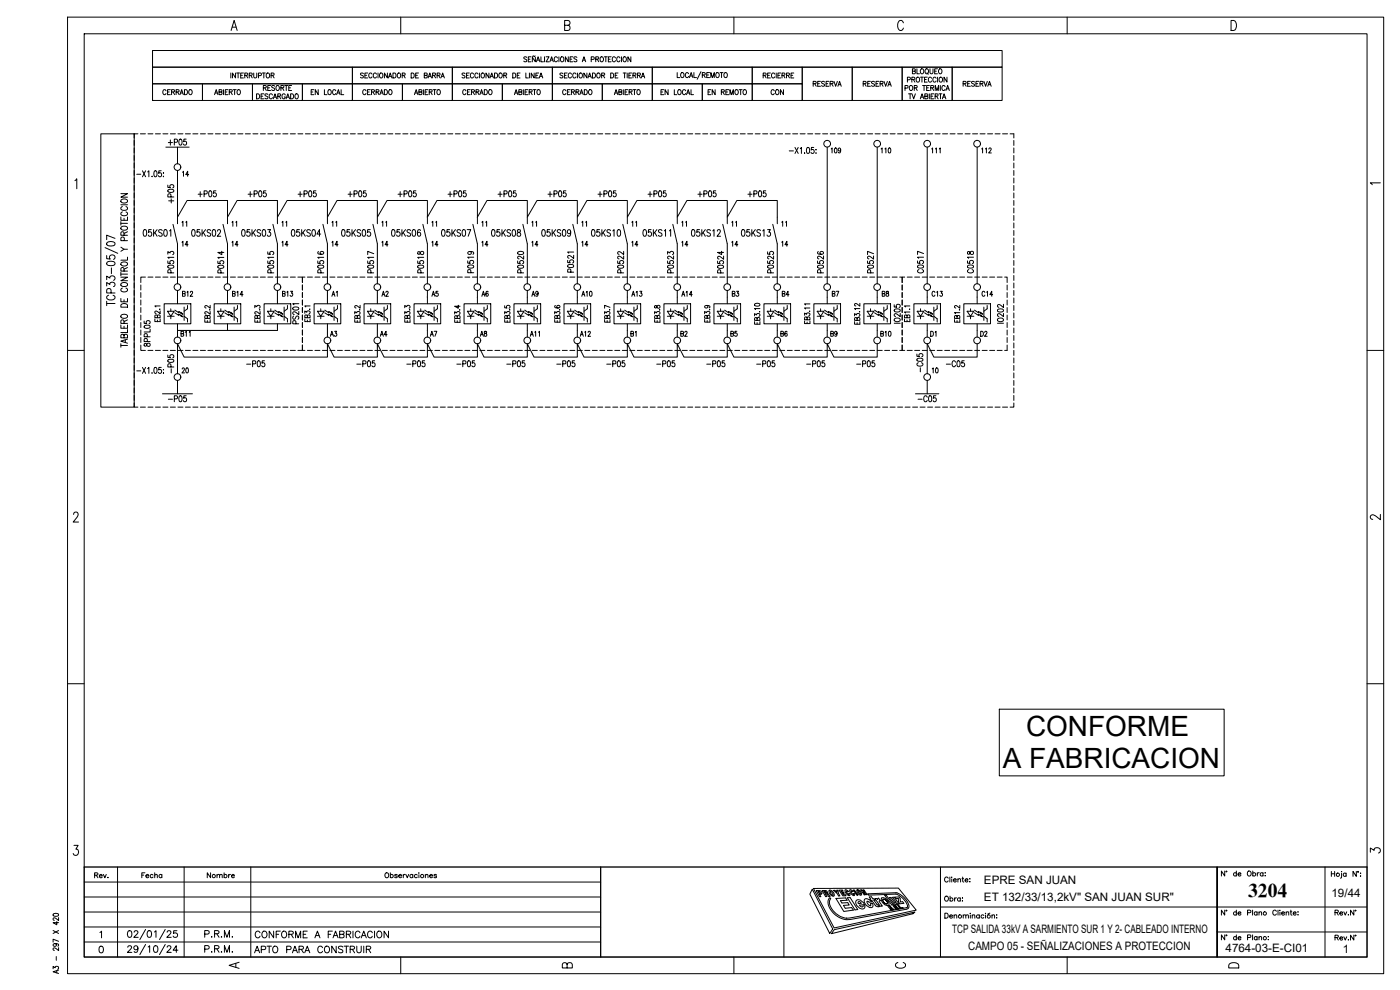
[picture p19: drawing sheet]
<svg xmlns="http://www.w3.org/2000/svg" width="420mm" height="297mm" viewBox="0 0 420 297" stroke-linecap="round" stroke-linejoin="round" font-family="sans-serif">
<defs><g id="words">
<g font-size="8.4">
<text x="307.9" y="220.9">CONFORME</text>
<text x="301" y="230.5">A FABRICACION</text>
</g>
<text font-size="5.9" x="374.6" y="269.1">3204</text>
<g font-size="5.3">
<text x="75.5" y="287.2">APTO PARA CONSTRUIR</text>
<text x="75.8" y="282.6">CONFORME A FABRICACION</text>
</g>
<g font-size="4.9">
<text x="49.7" y="44.8">+P05</text>
<text x="53.3" y="62.1" transform="rotate(-90 53.3 62.1)">+P05</text>
<text x="58.6" y="60.3">+P05</text>
<text x="73.7" y="60.3">+P05</text>
<text x="88.5" y="60.3">+P05</text>
<text x="103.7" y="60.3">+P05</text>
<text x="118.5" y="60.3">+P05</text>
<text x="133.7" y="60.3">+P05</text>
<text x="148.5" y="60.3">+P05</text>
<text x="163.7" y="60.3">+P05</text>
<text x="178.5" y="60.3">+P05</text>
<text x="193.7" y="60.3">+P05</text>
<text x="208.5" y="60.3">+P05</text>
<text x="223.7" y="60.3">+P05</text>
<text x="42" y="72">05KS01</text>
<text x="56.4" y="72">05KS02</text>
<text x="71.6" y="72">05KS03</text>
<text x="86.4" y="72">05KS04</text>
<text x="101.6" y="72">05KS05</text>
<text x="116.8" y="72">05KS06</text>
<text x="131.6" y="72">05KS07</text>
<text x="146.8" y="72">05KS08</text>
<text x="161.6" y="72">05KS09</text>
<text x="176.7" y="72">05KS10</text>
<text x="191.9" y="72">05KS11</text>
<text x="206.7" y="72">05KS12</text>
<text x="221.5" y="72">05KS13</text>
<text x="53.3" y="83.3" transform="rotate(-90 53.3 83.3)">P0513</text>
<text x="68.4" y="83.3" transform="rotate(-90 68.4 83.3)">P0514</text>
<text x="83.3" y="83.3" transform="rotate(-90 83.3 83.3)">P0515</text>
<text x="98.4" y="83.3" transform="rotate(-90 98.4 83.3)">P0516</text>
<text x="113.2" y="83.3" transform="rotate(-90 113.2 83.3)">P0517</text>
<text x="128.4" y="83.3" transform="rotate(-90 128.4 83.3)">P0518</text>
<text x="158.4" y="83.3" transform="rotate(-90 158.4 83.3)">P0520</text>
<text x="188.4" y="83.3" transform="rotate(-90 188.4 83.3)">P0522</text>
<text x="218.4" y="83.3" transform="rotate(-90 218.4 83.3)">P0524</text>
<text x="233.5" y="83.3" transform="rotate(-90 233.5 83.3)">P0525</text>
<text x="248.4" y="83.3" transform="rotate(-90 248.4 83.3)">P0526</text>
<text x="263.5" y="83.3" transform="rotate(-90 263.5 83.3)">P0527</text>
<text x="278.3" y="83.3" transform="rotate(-90 278.3 83.3)">C0517</text>
<text x="293.5" y="83.3" transform="rotate(-90 293.5 83.3)">C0518</text>
<text x="102.3" y="102.3" transform="rotate(-90 102.3 102.3)">A3</text>
<text x="113.2" y="102.3">A4</text>
<text x="128.4" y="102.3">A7</text>
<text x="143.2" y="102.3">A8</text>
<text x="173.2" y="102.3">A12</text>
<text x="188.4" y="102.3">B1</text>
<text x="207.4" y="102.3" transform="rotate(-90 207.4 102.3)">B2</text>
<text x="218.4" y="102.3">B5</text>
<text x="233.5" y="102.3">B6</text>
<text x="248.4" y="102.3">B9</text>
<text x="263.5" y="102.3">B10</text>
<text x="282.2" y="102.3" transform="rotate(-90 282.2 102.3)">D1</text>
<text x="293.5" y="102.3">D2</text>
<text x="53.3" y="113.2" transform="rotate(-90 53.3 113.2)">-P05</text>
<text x="53.6" y="113.2">20</text>
<text x="73" y="111.1">-P05</text>
<text x="106.2" y="111.1">-P05</text>
<text x="121.4" y="111.1">-P05</text>
<text x="136.2" y="111.1">-P05</text>
<text x="151.3" y="111.1">-P05</text>
<text x="166.2" y="111.1">-P05</text>
<text x="181.3" y="111.1">-P05</text>
<text x="196.1" y="111.1">-P05</text>
<text x="211.3" y="111.1">-P05</text>
<text x="226.1" y="111.1">-P05</text>
<text x="241.3" y="111.1">-P05</text>
<text x="256.1" y="111.1">-P05</text>
<text x="278.3" y="112.9" transform="rotate(-90 278.3 112.9)">-C05</text>
<text x="279" y="113.2">10</text>
<text x="283.3" y="111.1">-C05</text>
<text x="49.7" y="121.7">-P05</text>
<text x="274.5" y="121.7">-C05</text>
<text x="410.3" y="157.3">2</text>
<text x="410.3" y="257.2">3</text>
<text x="67.7" y="291.7">A</text>
<text x="167.9" y="291.7">B</text>
<text x="267.8" y="291.7">C</text>
<text x="367.9" y="291.7">D</text>
</g>
<g font-size="4.4">
<text x="230.4" y="29.6">CON</text>
<text x="54" y="54">14</text>
<text x="53.6" y="69.1">11</text>
<text x="68.8" y="69.1">11</text>
<text x="83.6" y="69.1">11</text>
<text x="98.8" y="69.1">11</text>
<text x="113.6" y="69.1">11</text>
<text x="128.8" y="69.1">11</text>
<text x="143.6" y="69.1">11</text>
<text x="158.8" y="69.1">11</text>
<text x="173.6" y="69.1">11</text>
<text x="188.7" y="69.1">11</text>
<text x="203.6" y="69.1">11</text>
<text x="218.7" y="69.1">11</text>
<text x="233.9" y="69.1">11</text>
<text x="53.6" y="75.1">14</text>
<text x="68.8" y="75.1">14</text>
<text x="83.6" y="75.1">14</text>
<text x="98.8" y="75.1">14</text>
<text x="113.6" y="75.1">14</text>
<text x="128.8" y="75.1">14</text>
<text x="143.6" y="75.1">14</text>
<text x="158.8" y="75.1">14</text>
<text x="173.6" y="75.1">14</text>
<text x="188.7" y="75.1">14</text>
<text x="203.6" y="75.1">14</text>
<text x="218.7" y="75.1">14</text>
<text x="233.9" y="75.1">14</text>
<text x="54" y="90">B12</text>
<text x="68.8" y="90">B14</text>
<text x="84" y="90">B13</text>
<text x="98.8" y="90">A1</text>
<text x="113.6" y="90">A2</text>
<text x="128.8" y="90">A5</text>
<text x="143.6" y="90">A6</text>
<text x="158.8" y="90">A9</text>
<text x="173.6" y="90">A10</text>
<text x="188.7" y="90">A13</text>
<text x="203.6" y="90">A14</text>
<text x="218.7" y="90">B3</text>
<text x="233.9" y="90">B4</text>
<text x="249.1" y="90">B7</text>
<text x="263.9" y="90">B8</text>
<text x="278.7" y="90">C13</text>
<text x="293.9" y="90">C14</text>
<text x="27.5" y="264.6">Rev.</text>
<text x="41.6" y="264.6">Fecha</text>
<text x="61.4" y="264.6">Nombre</text>
</g>
<g font-size="3.5">
<text x="410.3" y="56.8">1</text>
<text x="295.3" y="265.3">EPRE SAN JUAN</text>
<text x="399.6" y="269.1">19/44</text>
<text x="295.3" y="270.3">ET 132/33/13,2kV&quot; SAN JUAN SUR&quot;</text>
<text x="285.8" y="279.8">TCP SALIDA 33kV A SARMIENTO SUR 1 Y 2- CABLEADO INTERNO</text>
<text x="290.6" y="284.9">CAMPO 05 - SEÑALIZACIONES A PROTECCION</text>
<text x="367.8" y="285.7">4764-03-E-CI01</text>
<text x="403" y="285.9">1</text>
</g>
</g></defs>
<!-- layer: 0 -->
<g fill="none" stroke="#000" stroke-width=".3">
<path d="M20.3 5.1h395v287h-395zM25.3 10.1h385v277h-385zM69.4 9.1l.9-3 .9 3M69.7 8.1h1.1M120.3 5.1v5M169.5 7.6h1a.73 .73 0 0 0 .6-.7 .73 .73 0 0 0-.6-.8h-1v3h1a.81 .81 0 0 0 .6-.7 .81 .81 0 0 0-.6-.8M220.3 5.1v5M271.1 6.9a.8 .8 0 0 0-1.2-.6 2 2 0 0 0 .2 2.8 .86 .86 0 0 0 1-.7M320.3 5.1v5M369.5 6.1h.8a1.76 1.76 0 0 1 0 3h-.8zM22.5 54.2l.5-.6v3M30.3 40.2h10v82h-10z"/>
<path d="M40.3 42.1v1.5M40.3 44.4v1.5M40.3 46.7v1.5M40.3 48.9v1.5M40.3 51.1v1.5M40.3 53.4v1.5M40.3 55.6v1.6M40.3 57.9v1.5M41 52.3h1.3M41.4 40.2h-1.1v1.2M42.1 40.2h1.5M42.7 51.2l1 1.8"/>
<path d="M43.7 51.2l-1 1.8M44.3 51.6l.4-.4v1.8M44.4 40.2h1.5M45.6 52.9v.1zM46.4 51.3l.2-.1a1 1 0 0 1 .5 .9 1 1 0 0 1-.5 .9l-.4-.7zM46.6 40.2h1.5M48.4 51.2h-.7l-.1 .8a.53 .53 0 0 1 .8 .1 .53 .53 0 0 1-.1 .7 .53 .53 0 0 1-.7-.1M49.1 51.8v.2zM49.1 52.9v.1zM53.3 51.1v14.1l2.8-5h12.2v5l2.9-5h12.1v5l2.9-5h12.1v5l2.8-5h12.2v5l2.9-5h12.1v5l2.8-5h12.2v5l2.8-5h12.2v5l2.9-5h12.1v5l2.8-5h12.2v5l2.8-5h12.2v5l2.9-5h12.1v5l2.8-5h12.2v5M53.3 44.2v4.9M57.9 40.2h1.5"/>
<path d="M60.1 40.2h1.6M62.4 40.2h1.5M64.6 40.2h1.5M66.9 40.2h1.5M69.1 40.2h1.5M71.4 40.2h1.5M73.6 40.2h1.5M75.9 40.2h1.5M78.1 40.2h1.5M80.4 40.2h1.5M82.6 40.2h1.5M84.9 40.2h1.5"/>
<path d="M87.1 40.2h1.5M89.4 40.2h1.5M91.6 40.2h1.5M93.9 40.2h1.5M96.1 40.2h1.5M98.4 40.2h1.5M100.6 40.2h1.5M102.9 40.2h1.5M105.1 40.2h1.5M107.4 40.2h1.5M109.6 40.2h1.5M111.9 40.2h1.5"/>
<path d="M114.1 40.2h1.5M116.4 40.2h1.5M118.6 40.2h1.5M120.9 40.2h1.5M123.1 40.2h1.5M125.4 40.2h1.5M127.6 40.2h1.5M129.9 40.2h1.5M132.1 40.2h1.5M134.4 40.2h1.5M136.6 40.2h1.5M138.9 40.2h1.5"/>
<path d="M141.1 40.2h1.5M143.4 40.2h1.5M145.6 40.2h1.5M147.9 40.2h1.5M150.1 40.2h1.5M152.4 40.2h1.5M154.6 40.2h1.5M156.9 40.2h1.5M159.1 40.2h1.5M161.4 40.2h1.5M163.6 40.2h1.5M165.9 40.2h1.5"/>
<path d="M168.1 40.2h1.5M170.4 40.2h1.5M172.6 40.2h1.5M174.9 40.2h1.5M177.1 40.2h1.5M179.4 40.2h1.5M181.6 40.2h1.5M183.9 40.2h1.5M186.1 40.2h1.5M188.4 40.2h1.5M190.6 40.2h1.5M192.9 40.2h1.5"/>
<path d="M195.1 40.2h1.5M197.4 40.2h1.5M199.6 40.2h1.5M201.9 40.2h1.5M204.1 40.2h1.5M206.4 40.2h1.5M208.6 40.2h1.5M210.9 40.2h1.5M213.1 40.2h1.5M215.4 40.2h1.5M217.6 40.2h1.5M219.9 40.2h1.5"/>
<path d="M222.1 40.2h1.5M224.4 40.2h1.5M226.6 40.2h1.5M228.9 40.2h1.5M231.1 40.2h1.5M233.4 40.2h1.5M235.6 40.2h1.5M236.9 45.3h1.2M237.9 40.2h1.5M238.6 44.2l1 1.8M239.6 44.2l-1 1.8M240.1 40.2h1.5"/>
<path d="M240.2 44.6l.3-.4v1.8M241.5 45.9h.1M242.2 44.3l.2-.1a1 1 0 0 1 .6 .9 1 1 0 0 1-.6 .9l-.4-.7zM242.4 40.2h1.5M244.2 44.2h-.7v.8a.54 .54 0 0 1 .7 0 .54 .54 0 0 1 0 .8 .54 .54 0 0 1-.8-.1M244.6 40.2h1.5M244.9 44.9v.1zM244.9 45.9v.1zM246.9 40.2h1.5M248.3 44.2v41M249.1 40.2h1.5M249.4 44.7l.3-.3v1.5"/>
<path d="M250.6 44.5l.2-.1a.85 .85 0 0 1 0 1.5l-.4-.6zM251.4 40.2h1.5M252.3 44.9l-.2 .4a.4 .4 0 0 1-.5-.2 .4 .4 0 0 1 .1-.5 .4 .4 0 0 1 .5 0v1l-.3 .3-.3-.2M253.6 40.2h1.5M255.9 40.2h1.5M258.1 40.2h1.5M260.4 40.2h1.5M262.6 40.2h1.5M263.3 44.2v41M264.4 44.7l.3-.3v1.5M264.9 40.2h1.5M265.6 44.7l.3-.3v1.5"/>
<path d="M266.7 44.5l.2-.1a.83 .83 0 0 1 .5 .7 .83 .83 0 0 1-.5 .8l-.4-.6zM267.1 40.2h1.5M269.4 40.2h1.5M271.6 40.2h1.5M273.9 40.2h1.5M276.1 40.2h1.5M278.3 44.2v41M278.4 40.2h1.5M279.6 44.7l.3-.3v1.5M280.6 40.2h1.5M280.7 44.7l.3-.3v1.5M281.9 44.7l.3-.3v1.5"/>
<path d="M282.9 40.2h1.5M285.1 40.2h1.5M287.4 40.2h1.5M289.6 40.2h1.5M291.9 40.2h1.5M293.3 44.2v41M294.1 40.2h1.5M294.6 44.7l.3-.3v1.5M295.8 44.7l.2-.3v1.5M296.4 40.2h1.5M296.8 44.7l.4-.3 .3 .4-.8 1.1h.8M298.6 40.2h1.5"/>
<path d="M300.9 40.2h1.5M303.1 40.2h1.2v1.2M304.3 42.1v1.5M304.3 44.4v1.5M304.3 46.7v1.5M304.3 48.9v1.5M304.3 51.1v1.5M304.3 53.4v1.5M304.3 55.6v1.6M304.3 57.9v1.5M31.5 74.3l3.8 1.7M32 76.7v.9l1.1 .1a.77 .77 0 0 1 .1-1 .77 .77 0 0 1 1 0 .77 .77 0 0 1 .1 1l-.2 .1"/>
<path d="M32.1 78.7l1-.3a1.22 1.22 0 0 1 1.4 .6v.1a1.63 1.63 0 0 1-2.5 0zM32.1 72.8l1-.3a1.22 1.22 0 0 1 1.4 .5v.2a1.63 1.63 0 0 1-2.5 0zM34.5 71.5l-2.5-.9v1.3M40.3 60.2v1.4M40.3 62.4v1.5M40.3 64.6v1.5M40.3 66.9v1.5M40.3 69.2v1.5M40.3 71.4v1.5M40.3 73.6v1.5M40.3 75.9v1.5M40.3 78.1v1.6"/>
<path d="M53.3 73.2v12M68.3 73.2v12M83.3 73.2v12M98.3 73.2v12M113.3 73.2v12M128.3 73.2v12M140.4 78.3v.7h.7a.54 .54 0 0 1 .1-.8 .54 .54 0 0 1 .8 .1 .54 .54 0 0 1-.2 .8M140.5 79.7l1.3-.1 .4 .5a1.08 1.08 0 0 1-1.8-.2zM141 75.5l.4 .2a.48 .48 0 0 1-.5 .6 .48 .48 0 0 1-.3-.8h.4a.85 .85 0 0 1 1.2 .5l-.3 .3M142.2 77.2h-1.8l.3 .3M143.3 73.2v12M158.3 73.2v12"/>
<path d="M170.4 78.1v.7h.7a.54 .54 0 0 1 .1-.7 .54 .54 0 0 1 .7 0 .54 .54 0 0 1-.1 .8M170.4 79.5l1-.2 .8 .4a1 1 0 0 1-.9 .6 1 1 0 0 1-.9-.6zM172.2 76.6v1l-.9-.7-.6-.2-.3 .5 .4 .3M172.2 75.6h-1.8l.3 .4M173.3 73.2v12M188.3 73.2v12M200.4 78.3v.7l.7 .1a.53 .53 0 0 1 .1-.8 .53 .53 0 0 1 .7 .1 .53 .53 0 0 1-.1 .7M200.4 76.2v-.7l.7 .4a.53 .53 0 0 1 .8-.4 .53 .53 0 0 1-.1 .9M200.4 79.7l1-.2 .8 .4a1 1 0 0 1-.9 .6 1 1 0 0 1-.9-.6zM202.2 76.8v.9l-1.5-.8-.3 .5 .4 .3M203.3 73.2v12M218.3 73.2v12"/>
<path d="M233.3 73.2v12M304.3 60.2v1.4M304.3 62.4v1.5M304.3 64.6v1.5M304.3 66.9v1.5M304.3 69.2v1.5M304.3 71.4v1.5M304.3 73.6v1.5M304.3 75.9v1.5M304.3 78.1v1.6M32 85.8v-1l1 .5a.73 .73 0 0 1 1.1-.6 .73 .73 0 0 1 0 1.3M32 83.9v-1l1 .5a.73 .73 0 0 1 1.1-.6 .73 .73 0 0 1 0 1.3"/>
<path d="M32 91.1h2.5M32 90.4v1.3M32.6 88.6a.73 .73 0 0 0-.6 .9 .73 .73 0 0 0 1 .5h.6a.73 .73 0 0 0 .9-.5 .73 .73 0 0 0-.6-.9M33.3 87.9l-.1-1.1-.4-.2-.7 .2-.1 1.1h2.5M33.4 80.4v1.7M40.3 80.4v1.5M40.3 82.7v1.4M40.3 84.9v1.5M40.3 87.1v1.5M40.3 89.4v1.5M40.3 91.7v1.5M40.3 93.9v1.5"/>
<path d="M40.3 96.1v1.5M40.3 98.4v1.5M42.3 85.5v1.5M42.3 87.8v1.5M42.3 90v1.5M42.3 92.3v1.5M42.3 94.5v1.5M42.3 96.8v1.5M42.3 99v1.5M43.3 96.3v.7l.7 .1a.54 .54 0 0 1 .1-.8 .54 .54 0 0 1 .7 .1 .54 .54 0 0 1-.1 .8M43.3 97.8l1-.2h.4l.4 .4a1 1 0 0 1-.9 .5 1 1 0 0 1-.9-.5zM43.6 83.1h-1.3v1.7"/>
<path d="M44.4 83.1h1.5M45.1 98.8v.8h-1.8M46.5 95.7v.8h1.6v-.8M46.6 83.1h1.5M47.2 94.8l.3-.3 .6 .3v.5h-1.6v-.7h.7v.7M47.2 96v.5M47.9 92.8h.1M48.1 93.3v.8l-1.3-.8-.3 .5 .4 .2M48.1 91.8h-1.6l.3 .3M49.3 91.1h8v6.1h-8zM50.3 93.4h2l-1 1.5zM50.3 94.9h2"/>
<path d="M51.3 92.6v.8M51.3 94.9v.8M52.5 93.9l1.2 .7v-.3l1.2 .7-.8-.3M52.5 93l1.2 .9v-.4l1.2 .8M53.3 97.2v3.9M54.3 93.7l.6 .6-.8-.4M54.3 94.5l.6 .5M55.3 94.9l1 .8v.9M55.3 92.1v4M55.6 99.7l.3-.3v1.5M55.6 83.1h1.5M56.3 91.7v.9l-1 .8"/>
<path d="M56.8 99.7l.3-.3v1.5M57.9 83.1h1.5M60.1 83.1h1.6M61.5 95.9v.8h1.6v-.8M62.2 95l.3-.3 .6 .3v.5h-1.6l.1-.8 .6 .1v.7M62.2 96.2v.5M62.4 83.1h1.5M62.9 93h.1M63.1 93.5v.8l-1.2-.8-.4 .2v.3l.3 .2M63.1 91.6v.9l-1-.8a.38 .38 0 0 0-.6 .2 .38 .38 0 0 0 .3 .5M64.3 91.1h8v6.1h-8zM65.3 93.4h2l-1 1.5z"/>
<path d="M65.3 94.9h2M66.3 92.6v.8M66.3 94.9v.8M67.5 93.9l1.2 .7v-.3l1.2 .7-.8-.3M67.5 93l1.2 .9v-.4l1.2 .8M68.3 97.2v1.9M69.1 83.1h1.5M69.3 93.7l.6 .6-.8-.4M69.3 94.5l.6 .5M70.3 94.9l1 .8v.9M70.3 92.1v4M71.3 91.7v.9l-1 .8"/>
<path d="M71.4 83.1h1.5M73.6 83.1h1.5M75.9 83.1h1.5M76.5 95.9v.8h1.6v-.8M76.5 92.4v-.7l.6 .3a.47 .47 0 0 1 .7-.3 .47 .47 0 0 1 0 .8M77.2 95l.3-.3 .6 .3v.5h-1.6l.1-.8 .5 .1 .1 .7M77.2 96.2v.5M77.9 93h.1M78.1 93.5v.8l-1.3-.8-.3 .5 .3 .2M79.3 91.1h8v6.1h-8zM80.3 93.4h2l-1 1.5zM80.3 94.9h2"/>
<path d="M81.3 92.6v.8M81.3 94.9v.8M82.5 93.9l1.2 .7v-.3l1.2 .7-.8-.3M82.5 93l1.2 .9v-.4l1.2 .8M83.3 97.2v1.9h-30M84.3 93.7l.6 .6-.8-.4M84.3 94.5l.6 .5M84.9 83.1h1.5M85.3 94.9l1 .8v.9M85.3 92.1v4M86.3 91.7v.9l-1 .8M87.1 83.1h1.5"/>
<path d="M88 92.3l.9-.2 .8 .4a1.02 1.02 0 0 1-.9 .6 1.02 1.02 0 0 1-.9-.6zM88.1 94.8l-.2 .4 .2 .6 .5-.1 .3-.7a.49 .49 0 0 1 .8 .1 .49 .49 0 0 1-.3 .7M88.8 97.2l-.1-.9h-.7l-.1 .9h1.8M89.4 83.1h1.4v1.7v-1.7h.7M89.7 93.5v.9l-1.5-.9-.3 .3v.3l.4 .3M90.8 90v1.5M90.8 92.3v1.5M90.8 94.5v1.5M90.8 96.8v1.5M90.8 99v1.5M91.5 95.7v.8h1.6v-.8M91.5 94v-.7l.6 .4a.47 .47 0 0 1 .7-.4 .47 .47 0 0 1 0 .8"/>
<path d="M92.2 94.8l.3-.3 .6 .3v.5h-1.6v-.7h.7v.7M92.2 96v.5M92.3 83.1h1.5M92.9 92.8h.1M93.1 91.8h-1.6l.3 .3M94.3 91.1h8v6.1h-8zM95.3 93.4h2l-1 1.5zM95.3 94.9h2M96.3 92.6v.8M96.3 94.9v.8M97.5 93.9l1.2 .7v-.3l1.2 .7-.8-.3M97.5 93l1.2 .9v-.4l1.2 .8"/>
<path d="M99 83.1h1.5M99.3 93.7l.6 .6-.8-.4M99.3 94.5l.6 .5M100.3 94.9l1 .8v.9M100.3 92.1v4M101.3 91.7v.9l-1 .8M101.3 83.1h1.5M103.5 83.1h1.5M105.8 83.1h1.5M106.5 95.9v.8h1.6v-.8M106.5 94.2v-.7l.6 .4a.47 .47 0 0 1 .7-.4 .47 .47 0 0 1 0 .8M107.2 95l.3-.3 .6 .3v.5h-1.6l.1-.8 .6 .1v.7"/>
<path d="M107.2 96.2v.5M107.9 93h.1M108.1 91.6v.9l-1-.8a.38 .38 0 0 0-.6 .2 .38 .38 0 0 0 .3 .5M109.3 91.1h8v6.1h-8zM110.3 93.4h2l-1 1.5zM110.3 94.9h2M111.3 92.6v.8M111.3 94.9v.8M112.5 93.9l1.2 .7v-.3l1.2 .7-.8-.3M112.5 93l1.2 .9v-.4l1.2 .8M114.3 93.7l.6 .6-.8-.4M114.3 94.5l.6 .5"/>
<path d="M114.8 83.1h1.5M115.3 94.9l1 .8v.9M115.3 92.1v4M116.3 91.7v.9l-1 .8M117 83.1h1.5M119.3 83.1h1.5M121.5 95.9v.8h1.6v-.8M121.5 94.2v-.7l.6 .4a.47 .47 0 0 1 .7-.4 .47 .47 0 0 1 0 .8M121.5 92.4v-.7l.6 .3a.47 .47 0 0 1 .7-.3 .47 .47 0 0 1 0 .8M121.5 83.1h1.5M122.2 95l.3-.3 .6 .3v.5h-1.6v-.7h.6l.1 .7M122.2 96.2v.5"/>
<path d="M122.9 93h.1M124.3 91.1h8v6.1h-8zM125.3 93.4h2l-1 1.5zM125.3 94.9h2M126.3 92.6v.8M126.3 94.9v.8M127.5 93.9l1.2 .7v-.3l1.2 .7-.8-.3M127.5 93l1.2 .9v-.4l1.2 .8M129.3 93.7l.6 .6-.8-.4M129.3 94.5l.6 .5M130.3 94.9l1 .8v.9M130.3 92.1v4"/>
<path d="M130.5 83.1h1.5M131.3 91.7v.9l-1 .8M132.8 83.1h1.5M135 83.1h1.5M136.5 95.9v.8h1.6v-.8M136.5 94.2v-.7l.6 .4a.47 .47 0 0 1 .7-.4 .47 .47 0 0 1 0 .8M137.2 95l.3-.3 .6 .3v.5h-1.6v-.7h.7v.7M137.2 96.2v.5M137.3 83.1h1.5M137.5 91.6v.9l-1-.6h1.6M137.9 93h.1M139.3 91.1h8v6.1h-8z"/>
<path d="M139.5 83.1h1.5M140.3 93.4h2l-1 1.5zM140.3 94.9h2M141.3 92.6v.8M141.3 94.9v.8M141.3 81.8l-.1-.8h-.7l-.1 .8h1.8M141.8 83.1h1.5M142.5 93.9l1.2 .7v-.3l1.2 .7-.8-.3M142.5 93l1.2 .9v-.4l1.2 .8M144 83.1h1.5M144.3 93.7l.6 .6-.8-.4M144.3 94.5l.6 .5"/>
<path d="M145.3 94.9l1 .8v.9M145.3 92.1v4M146.3 91.7v.9l-1 .8M146.3 83.1h1.5M148.5 83.1h1.5M150.8 83.1h1.5M151.5 95.9v.8h1.6v-.8M151.5 94.2v-.7l.6 .4a.47 .47 0 0 1 .7-.4 .47 .47 0 0 1 0 .8M151.5 91.7v.7h.7a.48 .48 0 0 1 0-.7 .48 .48 0 0 1 .7 .1 .48 .48 0 0 1-.1 .7M152.2 95l.3-.3 .6 .3v.5h-1.6l.1-.8 .6 .1v.7M152.2 96.2v.5M152.9 93h.1"/>
<path d="M154.3 91.1h8v6.1h-8zM155.3 93.4h2l-1 1.5zM155.3 94.9h2M156.3 92.6v.8M156.3 94.9v.8M157.5 93.9l1.2 .7v-.3l1.2 .7-.8-.3M157.5 93l1.2 .9v-.4l1.2 .8M158.3 97.2v3.9M159.3 93.7l.6 .6-.8-.4M159.3 94.5l.6 .5M159.8 83.1h1.5M160.3 94.9l1 .8v.9"/>
<path d="M160.3 92.1v4M160.5 99.7l.3-.3v1.5M161.3 91.7v.9l-1 .8M161.6 99.7l.3-.3v1.5M162 83.1h1.5M164.3 83.1h1.5M166.5 95.9v.8h1.6v-.8M166.5 94.2v-.7l.6 .4a.47 .47 0 0 1 .7-.4 .47 .47 0 0 1 0 .8M166.5 83.1h1.5M166.7 91.7h-.2a.78 .78 0 0 0 .7 .9 .78 .78 0 0 0 .9-.6 .44 .44 0 0 0-.7-.4 .44 .44 0 0 0-.1 .8h.2M167.2 95l.3-.3 .6 .3v.5h-1.6v-.7h.6l.1 .7M167.2 96.2v.5"/>
<path d="M167.9 93h.1M168.8 83.1h1.5M169.3 91.1h8v6.1h-8zM170.3 93.4h2l-1 1.5zM170.3 94.9h2M171 83.1h1.5M171.3 92.6v.8M171.3 94.9v.8M171.3 81.7l-.1-.9h-.8v.9h1.8M172.5 93.9l1.2 .7v-.3l1.2 .7-.8-.3M172.5 93l1.2 .9v-.4l1.2 .8M173.3 83.1h1.5"/>
<path d="M174.3 93.7l.6 .6-.8-.4M174.3 94.5l.6 .5M175.3 94.9l1 .8v.9M175.3 92.1v4M175.5 83.1h1.5M176.3 91.7v.9l-1 .8M177.8 83.1h1.5M180 83.1h1.5M181.5 95.9v.8h1.6v-.8M181.5 94.2v-.7l.6 .4a.47 .47 0 0 1 .7-.4 .47 .47 0 0 1 0 .8M182.2 95l.3-.3 .6 .3v.5h-1.6v-.7h.7v.7M182.2 96.2v.5"/>
<path d="M182.3 83.1h1.5M182.9 93h.1M183.1 92.2l-1.6-.6v.9M184.3 91.1h8v6.1h-8zM185.3 93.4h2l-1 1.5zM185.3 94.9h2M186.3 92.6v.8M186.3 94.9v.8M187.5 93.9l1.2 .7v-.3l1.2 .7-.8-.3M187.5 93l1.2 .9v-.4l1.2 .8M189 83.1h1.5M189.3 93.7l.6 .6-.8-.4"/>
<path d="M189.3 94.5l.6 .5M190.3 94.9l1 .8v.9M190.3 92.1v4M191.3 91.7v.9l-1 .8M191.3 83.1h1.5M193.5 83.1h1.5M195.8 83.1h1.5M196.5 95.9v.8h1.6v-.8M196.5 94.2v-.7l.6 .4a.47 .47 0 0 1 .7-.4 .47 .47 0 0 1 0 .8M196.5 91.7v.7h.5a.56 .56 0 0 1 .4-.8 .56 .56 0 0 1 .7 .6 .58 .58 0 0 1-.8 .2 .58 .58 0 0 1-.3-.7zM197.2 95l.3-.3 .6 .3v.5h-1.6l.1-.8 .5 .1 .1 .7M197.2 96.2v.5"/>
<path d="M197.9 93h.2zM198 83.1h1.5M199.3 91.1h8v6.1h-8zM200.3 93.4h2l-1 1.5zM200.3 94.9h2M200.3 83.1h1.5M201.3 92.6v.8M201.3 94.9v.8M201.3 81.9l-.1-.9h-.8v.9h1.8M202.5 93.9l1.2 .7v-.3l1.2 .7-.8-.3M202.5 93l1.2 .9v-.4l1.2 .8M202.5 83.1h1.5"/>
<path d="M204.3 93.7l.6 .6-.8-.4M204.3 94.5l.6 .5M204.8 83.1h1.5M205.3 94.9l1 .8v.9M205.3 92.1v4M206.3 91.7v.9l-1 .8M207 83.1h1.5M209.3 83.1h1.5M211.5 95.8v.8h1.6v-.8M211.5 94.1v-.6l.6 .3a.48 .48 0 0 1 .7-.3 .48 .48 0 0 1 0 .8M211.5 83.1h1.5M212 91.7l.4 .1a.43 .43 0 0 1-.5 .6 .43 .43 0 0 1-.2-.7l1.3 .1 .1 .3-.3 .3"/>
<path d="M212.2 94.9l.3-.3 .6 .3v.6h-1.6v-.7h.6l.1 .7M212.2 96.2v.4M212.9 92.9h.1M214.3 91.1h8v6.1h-8zM215.3 93.4h2l-1 1.5zM215.3 94.9h2M216.3 92.6v.8M216.3 94.9v.8M217.5 93.9l1.2 .7v-.3l1.2 .7-.8-.3M217.5 93l1.2 .9v-.4l1.2 .8M219.3 93.7l.6 .6-.8-.4M219.3 94.5l.6 .5"/>
<path d="M220.3 94.9l1 .8v.9M220.3 92.1v4M220.5 83.1h1.5M221.3 91.7v.9l-1 .8M222.8 83.1h1.5M225 83.1h1.5M226.5 96.5v.8h1.6v-.8M226.5 94.8v-.7l.6 .4a.48 .48 0 0 1 .7-.4 .48 .48 0 0 1 0 .8M226.5 91.2l.9-.2 .7 .4a.9 .9 0 0 1-.8 .5 .9 .9 0 0 1-.8-.5zM227.2 95.6l.3-.3 .6 .3v.5h-1.6v-.7h.7v.7M227.2 96.8v.5M227.3 83.1h1.5"/>
<path d="M227.9 93.6h.1M228.1 92.6h-1.6l.3 .3M229.3 91.1h8v6.1h-8zM230.3 93.4h2l-1 1.5zM230.3 94.9h2M231.3 92.6v.8M231.3 94.9v.8M232.5 93.9l1.2 .7v-.3l1.2 .7-.8-.3M232.5 93l1.2 .9v-.4l1.2 .8M234 83.1h1.5M234.3 93.7l.6 .6-.8-.4M234.3 94.5l.6 .5"/>
<path d="M235.3 94.9l1 .8v.9M235.3 92.1v4M236.3 83.1h1.5M236.3 91.7v.9l-1 .8M238.5 83.1h1.5M240.8 83.1h1.5M241.5 96.3v.8h1.6v-.8M241.5 94.6v-.7l.6 .4a.47 .47 0 0 1 .7-.4 .47 .47 0 0 1 0 .8M242.2 95.4l.3-.3 .6 .3v.5h-1.6l.1-.8 .5 .1 .1 .7M242.2 96.6v.5M242.9 93.4h.2zM243.1 92.4h-1.6l.3 .3"/>
<path d="M243.1 91.2h-1.6l.3 .3M244.3 91.1h8v6.1h-8zM245.3 93.4h2l-1 1.5zM245.3 94.9h2M246.3 92.6v.8M246.3 94.9v.8M247.5 93.9l1.2 .7v-.3l1.2 .7-.8-.3M247.5 93l1.2 .9v-.4l1.2 .8M249.3 93.7l.6 .6-.8-.4M249.3 94.5l.6 .5M249.8 83.1h1.5M250.3 94.9l1 .8v.9"/>
<path d="M250.3 92.1v4M251.3 91.7v.9l-1 .8M252 83.1h1.5M254.3 83.1h1.5M256.5 96.5v.8h1.6v-.8M256.5 94.8v-.7l.6 .4a.48 .48 0 0 1 .7-.4 .48 .48 0 0 1 0 .8M256.5 83.1h1.5M257.2 95.6l.3-.3 .6 .3v.5h-1.6v-.7h.6l.1 .7M257.2 96.8v.5M257.9 93.6h.1M258.1 92.6h-1.6l.3 .3M258.1 91v.9l-1.3-.8-.3 .4 .4 .3"/>
<path d="M259.3 91.1h8v6.1h-8zM260.3 93.4h2l-1 1.5zM260.3 94.9h2M261.3 92.6v.8M261.3 94.9v.8M262.5 93.9l1.2 .7v-.3l1.2 .7-.8-.3M262.5 93l1.2 .9v-.4l1.2 .8M264.3 93.7l.6 .6-.8-.4M264.3 94.5l.6 .5M265.3 94.9l1 .8v.9M265.3 92.1v4M265.5 83.1h1.5"/>
<path d="M266.3 91.7v.9l-1 .8M267.8 83.1h1.5M268.4 91.4v.7l.7 .1a.54 .54 0 0 1 .1-.8 .54 .54 0 0 1 .8 .1 .54 .54 0 0 1-.2 .8M268.4 95.7a.89 .89 0 0 1 1.1-.4 .89 .89 0 0 1 .6 .9 .9 .9 0 0 1-1 .4 .9 .9 0 0 1-.7-.9zM268.4 92.9l1-.2h.4l.4 .4a1.02 1.02 0 0 1-1.8 0zM270 83.1h.8v1.7v-1.7h.7M270.2 94v1l-1.5-.9-.3 .6 .4 .2M270.8 85.5v1.5M270.8 87.8v1.5M270.8 90v1.5M270.8 92.3v1.5M270.8 94.5v1.5"/>
<path d="M270.8 96.8v1.5M270.8 99v1.5M271.5 95.7v.8h1.6v-.8M272.2 94.8l.3-.3 .6 .3v.5h-1.6v-.7h.7v.7M272.2 96v.5M272.3 83.1h1.5M272.9 92.8h.1M273.1 93.6h-1.6l.3 .3M273.1 91.8h-1.6l.3 .3M274.3 91.1h8v6.1h-8zM275.3 93.4h2l-1 1.5zM275.3 94.9h2"/>
<path d="M276.3 92.6v.8M276.3 94.9v.8M277.5 93.9l1.2 .7v-.3l1.2 .7-.8-.3M277.5 93l1.2 .9v-.4l1.2 .8M279 83.1h1.5M279.3 93.7l.6 .6-.8-.4M279.3 94.5l.6 .5M280.3 94.9l1 .8v.9M280.3 92.1v4M281.3 83.1h1.5M281.3 91.7v.9l-1 .8M283.5 83.1h1.5"/>
<path d="M285.8 83.1h1.5M286.5 95.9v.8h1.6v-.8M287.2 95l.3-.3 .6 .3v.5h-1.6l.1-.8 .5 .1 .1 .7M287.2 96.2v.5M287.9 93h.1M288.1 93.8h-1.6l.3 .3M288.1 91.6v.9l-1-.8a.38 .38 0 0 0-.6 .2 .38 .38 0 0 0 .3 .5M289.3 91.1h8v6.1h-8zM290.3 93.4h2l-1 1.5zM290.3 94.9h2M291.3 92.6v.8M291.3 94.9v.8"/>
<path d="M292.5 93.9l1.2 .7v-.3l1.2 .7-.8-.3M292.5 93l1.2 .9v-.4l1.2 .8M294.3 93.7l.6 .6-.8-.4M294.3 94.5l.6 .5M294.8 83.1h1.5M295.3 94.9l1 .8v.9M295.3 92.1v4M296.3 91.7v.9l-1 .8M297 83.1h1.5M299.3 83.1h1.5M299.4 97h1.8M299.4 95.7a.89 .89 0 0 1 1.1-.4 .89 .89 0 0 1 .6 .9 1.02 1.02 0 0 1-1.7-.4z"/>
<path d="M299.4 92.9l1-.2h.4l.4 .4a1.02 1.02 0 0 1-1.8 0zM301.2 94v1l-1.5-.9-.3 .3v.3l.4 .2M301.2 91.3v1l-1.5-.9-.3 .1v.4l.4 .3M301.5 83.1h.8v1.7M302.3 85.5v1.5M302.3 87.8v1.5M302.3 90v1.5M302.3 92.3v1.5M302.3 94.5v1.5M302.3 96.8v1.5M302.3 99v1.5M304.3 80.4v1.5"/>
<path d="M304.3 82.7v1.4M304.3 84.9v1.5M304.3 87.1v1.5M304.3 89.4v1.5M304.3 91.7v1.5M304.3 93.9v1.5M304.3 96.1v1.5M304.3 98.4v1.5M20.3 105.1h5M40.3 100.6v1.6M40.3 102.9v1.5M40.3 105.1v1.5"/>
<path d="M40.3 107.4v1.5M40.3 109.6v1.5M40.3 111.9v1.5M40.3 114.2v1.5M40.3 116.4v1.5M40.3 118.6v1.5M41 111.3h1.3M42.3 103.5v1.6h1.3M42.3 101.3v1.5M42.7 110.2l1 1.8M43.3 103.1v.7h.6a.65 .65 0 0 1 .4-.7 .65 .65 0 0 1 .8 .2 .57 .57 0 0 1-.6 .7 .57 .57 0 0 1-.5-.7l-.3-.3zM43.7 110.2l-1 1.8"/>
<path d="M44.2 102.5l-.2-.9-.7 .1v.8h1.8M44.2 101l-.2-.8h-.7v.8h1.8M44.3 110.6l.4-.4v1.8M44.4 105.1h1.5M45.6 111.9v.1zM46.4 110.3l.2-.1a1 1 0 0 1 .5 .9 1 1 0 0 1-.5 .9l-.4-.7zM46.6 105.1h1.5M48.4 110.2h-.7l-.1 .8a.53 .53 0 0 1 .8 0 .53 .53 0 0 1-.1 .8 .53 .53 0 0 1-.7-.1M48.8 118.2h9M53.3 114.2v4M54.3 100.1l.7-.1v-.5l-.7-.1v1.5l.8-.1v-.4l-.3-.3M55.6 105.1h1.5"/>
<path d="M57.9 105.1h1.5M60.1 105.1h1.6M62.4 105.1h1.5M64.6 105.1h1.5M66.9 105.1h1.5M69.1 105.1h1.5M71.4 105.1h1.5M73.6 105.1h1.5M75.9 105.1h1.5M78.1 105.1h1.5M80.4 105.1h1.5M82.6 105.1h1.5"/>
<path d="M84.9 105.1h1.5M87.1 105.1h1.5M89.4 105.1h1.4v-1.6v1.6h.7M90.8 101.3v1.5M92.3 105.1h1.5M94.5 105.1h1.5M96.8 105.1h1.5M99 105.1h1.5M101.3 105.1h1.5M103.5 105.1h1.5M105.8 105.1h1.5M108 105.1h1.5"/>
<path d="M110.3 105.1h1.5M112.5 105.1h1.5M114.8 105.1h1.5M117 105.1h1.5M119.3 105.1h1.5M121.5 105.1h1.5M123.8 105.1h1.5M126 105.1h1.5M128.3 105.1h1.5M130.5 105.1h1.5M132.8 105.1h1.5M135 105.1h1.5"/>
<path d="M137.3 105.1h1.5M139.5 105.1h1.5M141.8 105.1h1.5M144 105.1h1.5M146.3 105.1h1.5M148.5 105.1h1.5M150.8 105.1h1.5M153 105.1h1.5M155.3 105.1h1.5M157.5 105.1h1.5M159.1 100.9l.5-1.5 .5 1.5M159.3 100.4h.6"/>
<path d="M159.8 105.1h1.5M162 105.1h1.5M164.3 105.1h1.5M166.5 105.1h1.5M168.8 105.1h1.5M171 105.1h1.5M173.3 105.1h1.5M175.5 105.1h1.5M177.8 105.1h1.5M180 105.1h1.5M182.3 105.1h1.5M184.5 105.1h1.5"/>
<path d="M186.8 105.1h1.5M189 105.1h1.5M191.3 105.1h1.5M193.5 105.1h1.5M195.8 105.1h1.5M198 105.1h1.5M200.3 105.1h1.5M202.5 105.1h1.5M204.8 105.1h1.5M207 105.1h1.5M209.3 105.1h1.5M211.5 105.1h1.5"/>
<path d="M213.8 105.1h1.5M216 105.1h1.5M218.3 105.1h1.5M220.5 105.1h1.5M222.8 105.1h1.5M225 105.1h1.5M227.3 105.1h1.5M229.5 105.1h1.5M231.8 105.1h1.5M234 105.1h1.5M236.3 105.1h1.5M238.5 105.1h1.5"/>
<path d="M240.8 105.1h1.5M243 105.1h1.5M245.3 105.1h1.5M247.5 105.1h1.5M249.8 105.1h1.5M252 105.1h1.5M254.3 105.1h1.5M256.5 105.1h1.5M258.8 105.1h1.5M261 105.1h1.5M263.3 103.1v4h-13l-2-4v4h-13l-2-4v4h-13l-2-4v4h-13l-2-4v4h-13l-2-4v4h-13l-2-4v4h-13l-2-4v4h-13l-2-4v4h-13l-2-4v4h-13l-2-4v4h-13l-2-4v4h-43l-2-4v9M263.3 105.1h1.5"/>
<path d="M265.5 105.1h1.5M267.8 105.1h1.5M270 105.1h.8v-1.6v1.6h.7M270.8 101.3v1.5M272.3 105.1h1.5M278.3 114.2v4M279 105.1h1.5M281.3 105.1h1.5M283.5 105.1h1.5M285.8 105.1h1.5M288 105.1h1.5M290.3 105.1h1.5"/>
<path d="M292.5 105.1h1.5M293.3 103.1v4h-13l-2-4v9M294.8 105.1h1.5M297 105.1h1.5M299.3 105.1h1.5M302.3 103.5v1.6h-.8M302.3 101.3v1.5M304.3 100.6v1.6M304.3 102.9v1.5M304.3 105.1v1.5M304.3 107.4v1.5M304.3 109.6v1.5"/>
<path d="M304.3 111.9v1.5M304.3 114.2v1.5M304.3 116.4v1.5M304.3 118.6v1.5M410.3 105.1h5M40.3 120.9v1.3h1.1M42.1 122.2h1.5M44.4 122.2h1.5M46.6 122.2h1.5M57.9 122.2h1.5M60.1 122.2h1.6M62.4 122.2h1.5"/>
<path d="M64.6 122.2h1.5M66.9 122.2h1.5M69.1 122.2h1.5M71.4 122.2h1.5M73.6 122.2h1.5M75.9 122.2h1.5M78.1 122.2h1.5M80.4 122.2h1.5M82.6 122.2h1.5M84.9 122.2h1.5M87.1 122.2h1.5M89.4 122.2h1.5"/>
<path d="M91.6 122.2h1.5M93.9 122.2h1.5M96.1 122.2h1.5M98.4 122.2h1.5M100.6 122.2h1.5M102.9 122.2h1.5M105.1 122.2h1.5M107.4 122.2h1.5M109.6 122.2h1.5M111.9 122.2h1.5M114.1 122.2h1.5M116.4 122.2h1.5"/>
<path d="M118.6 122.2h1.5M120.9 122.2h1.5M123.1 122.2h1.5M125.4 122.2h1.5M127.6 122.2h1.5M129.9 122.2h1.5M132.1 122.2h1.5M134.4 122.2h1.5M136.6 122.2h1.5M138.9 122.2h1.5M141.1 122.2h1.5M143.4 122.2h1.5"/>
<path d="M145.6 122.2h1.5M147.9 122.2h1.5M150.1 122.2h1.5M152.4 122.2h1.5M154.6 122.2h1.5M156.9 122.2h1.5M159.1 122.2h1.5M161.4 122.2h1.5M163.6 122.2h1.5M165.9 122.2h1.5M168.1 122.2h1.5M170.4 122.2h1.5"/>
<path d="M172.6 122.2h1.5M174.9 122.2h1.5M177.1 122.2h1.5M179.4 122.2h1.5M181.6 122.2h1.5M183.9 122.2h1.5M186.1 122.2h1.5M188.4 122.2h1.5M190.6 122.2h1.5M192.9 122.2h1.5M195.1 122.2h1.5M197.4 122.2h1.5"/>
<path d="M199.6 122.2h1.5M201.9 122.2h1.5M204.1 122.2h1.5M206.4 122.2h1.5M208.6 122.2h1.5M210.9 122.2h1.5M213.1 122.2h1.5M215.4 122.2h1.5M217.6 122.2h1.5M219.9 122.2h1.5M222.1 122.2h1.5M224.4 122.2h1.5"/>
<path d="M226.6 122.2h1.5M228.9 122.2h1.5M231.1 122.2h1.5M233.4 122.2h1.5M235.6 122.2h1.5M237.9 122.2h1.5M240.1 122.2h1.5M242.4 122.2h1.5M244.6 122.2h1.5M246.9 122.2h1.5M249.1 122.2h1.5M251.4 122.2h1.5"/>
<path d="M253.6 122.2h1.5M255.9 122.2h1.5M258.1 122.2h1.5M260.4 122.2h1.5M262.6 122.2h1.5M264.9 122.2h1.5M267.1 122.2h1.5M269.4 122.2h1.5M271.6 122.2h1.5M282.9 122.2h1.5M285.1 122.2h1.5M287.4 122.2h1.5"/>
<path d="M289.6 122.2h1.5M291.9 122.2h1.5M294.1 122.2h1.5M296.4 122.2h1.5M298.6 122.2h1.5M300.9 122.2h1.5M304.3 120.9v1.3h-1.2M22.1 154.3l.2-.5 .7-.2 .3 .3 .1 .6-1.4 2.1h1.6M20.3 205.1h5M410.3 205.1h5M22.2 253.6h1.2l-.6 1.2a.88 .88 0 0 1 .7 1.3 .88 .88 0 0 1-1.5 0M120.3 287.1v5"/>
<path d="M220.3 287.1v5M320.3 287.1v5"/>
<circle cx="53.3" cy="50.1" r="1.01"/>
<circle cx="248.2" cy="43.1" r="1.01"/>
<circle cx="263.3" cy="43.1" r="1.01"/>
<circle cx="278.3" cy="43.1" r="1.01"/>
<circle cx="293.2" cy="43.1" r="1.01"/>
<circle cx="53.3" cy="86.1" r="1.01"/>
<circle cx="83.3" cy="86.1" r="1.01"/>
<circle cx="233.3" cy="86.1" r="1.01"/>
<circle cx="248.2" cy="86.1" r="1.01"/>
<circle cx="263.3" cy="86.1" r="1.01"/>
<circle cx="293.2" cy="86.1" r="1.01"/>
<circle cx="53.3" cy="102.1" r="1.01"/>
<circle cx="158.2" cy="102.1" r="1.01"/>
</g>
<!-- layer: TEXTOS -->
<g fill="none" stroke="#000" stroke-width=".3">
<path d="M45.8 15.2h255v5h-255zM158.1 17.3l-.3-.3-.6 .3 .1 .3 .8 .5-.3 .4-.6-.2M158.6 17.8h.5M159.4 17h-.8v1.5h.8M160.6 16.8l-.2 .2-.3-.2-.3 .2M160.7 17.2v1.3l-.9-1.3v1.3M161 18.5l.5-1.5 .5 1.5M161.2 18h.6M162.3 17v1.5h.8M163.4 17v1.5M163.9 17h.9l-.9 1.5h.9M165 18.5l.6-1.5 .5 1.5"/>
<path d="M165.2 18h.7M167.3 17.4a.5 .5 0 0 0-.6-.4 .5 .5 0 0 0-.4 .6v.4a.5 .5 0 0 0 .4 .5 .5 .5 0 0 0 .6-.3M167.7 17v1.5M168.4 17.1a.7 .7 0 0 1 .8 .7 .7 .7 0 0 1-.8 .7l-.2-.5zM170.6 17v1.5l-.9-1.5v1.5M171.1 17.8h.5M171.9 17h-.8v1.5h.8M173.1 17.3l-.3-.3-.6 .3 .2 .3 .7 .5-.3 .4-.6-.2M174.7 18.5l.6-1.5 .5 1.5M174.9 18h.7M177.4 17.8h.8v-.7l-.8-.1v1.5M178.8 17.8l.8-.1v-.6l-.8-.1v1.5"/>
<path d="M179.2 17.8l.5 .7M180.3 17.1a.7 .7 0 0 1 .8 .7 .7 .7 0 0 1-.8 .7l-.2-.5zM181.4 17h.9M181.8 17v1.5M182.6 17.8h.5M183.4 17h-.8v1.5h.8M184.7 17.4a.5 .5 0 0 0-.6-.4 .5 .5 0 0 0-.4 .6v.4a.5 .5 0 0 0 .4 .5 .5 .5 0 0 0 .6-.3M186 17.4a.49 .49 0 0 0-.5-.4 .49 .49 0 0 0-.4 .6v.4a.49 .49 0 0 0 .4 .5 .49 .49 0 0 0 .5-.3M186.5 17v1.5M187.2 17.1l.1-.1a.72 .72 0 0 1 .7 .8 .72 .72 0 0 1-.8 .7l-.2-.5zM189.3 17v1.5l-.9-1.5v1.5M45.8 25.1h15v5h-15z"/>
<path d="M45.8 20.2h60v4.9h-60zM49.8 27.3a.49 .49 0 0 0-.6-.4 .49 .49 0 0 0-.3 .6v.3a.49 .49 0 0 0 .3 .6 .49 .49 0 0 0 .6-.4M50.3 27.6h.5M51.1 26.9h-.8v1.5h.8M51.5 27.6l.8-.1v-.5l-.8-.1v1.5M52 27.6l.4 .8M52.8 27.6l.8-.1 .1-.5-.9-.1v1.5M53.3 27.6l.5 .8M54 28.4l.5-1.5 .5 1.5M54.2 27.9h.6M55.4 26.9a.77 .77 0 0 1 .9 .8 .77 .77 0 0 1-.9 .7zM56.9 27a.69 .69 0 0 1 .8 .6 .69 .69 0 0 1-.8 .7l-.3-.5z"/>
<path d="M60.8 25.1h15v5h-15zM64.4 28.4l.5-1.5 .5 1.5M64.6 27.9h.6M65.7 27.6l.8-.1 .1-.5-.9-.1v1.5l.9-.1v-.4l-.3-.3M67.1 26.9v1.5M67.6 27.6h.5M68.4 26.9h-.8v1.5h.8M68.8 27.6l.8-.1 .1-.5-.9-.1v1.5M69.3 27.6l.4 .8M69.3 21.9v1.5M70 26.9h.9M70.4 26.9v1.5"/>
<path d="M70.7 21.9v1.5l-.9-1.5v1.5M71 21.9h.9M71.4 27l.1-.1a.71 .71 0 0 1 .7 .8 .71 .71 0 0 1-.8 .6l-.3-.5zM71.5 21.9v1.5M72.2 22.6h.5M73.1 21.9h-.9v1.5h.9M73.5 22.6l.7-.1 .1-.5-.8-.1v1.5M73.9 22.6l.5 .8M74.8 22.6l.8-.1v-.5l-.8-.1v1.5M75.3 22.6l.4 .8M75.8 25.1h15v5h-15zM76.2 21.9v1.1l.3 .4 .5-.2 .1-1.3"/>
<path d="M77 28.2a.77 .77 0 0 1 .9 .7 .77 .77 0 0 1-.9 .8zM77.6 22.7l.7-.1 .1-.6-.8-.1v1.5M78.4 28.9h.5M78.7 21.9h.9M79 26.4l.8-.1 .1-.5-.9-.1v1.5M79.2 28.2h-.8v1.5h.8M79.2 21.9v1.5M79.5 26.4l.4 .8M80.1 22a.69 .69 0 0 1 .8 .6 .69 .69 0 0 1-.8 .7l-.2-.5zM80.4 26.4h.5M80.4 28.4l-.3-.2-.6 .2 .1 .3 .7 .3 .1 .4-.3 .3-.6-.3M81.2 25.7h-.8v1.5h.8"/>
<path d="M81.4 22.6l.7-.1 .1-.5-.8-.1v1.5M81.8 28.5a.5 .5 0 0 0-.6-.3 .5 .5 0 0 0-.4 .5v.4a.5 .5 0 0 0 .4 .6 .5 .5 0 0 0 .6-.4M81.8 22.6l.5 .8M82 29.7l.5-1.5 .6 1.5M82.2 29.1h.6M82.4 25.9l-.7-.2-.1 .4 .7 .4 .1 .4-.3 .3-.6-.3M83.1 25.7h.1a.71 .71 0 0 1 .7 .7 .71 .71 0 0 1-.8 .7l-.3-.5zM83.4 28.9l.7-.1v-.6h-.7v1.5M83.8 28.9l.5 .8M84.3 26.4l.8-.1v-.5l-.8-.1v1.5M84.7 26.4l.5 .8M85.4 25.7h1"/>
<path d="M85.6 28.5a.5 .5 0 0 0-.6-.3 .5 .5 0 0 0-.4 .5v.4a.49 .49 0 0 0 .5 .6 .49 .49 0 0 0 .5-.6h-.3M85.9 29.7l.5-1.5 .5 1.5M85.9 25.7v1.5M86.1 29.1h.6M86.7 26.4h.5M87.2 28.2a.77 .77 0 0 1 .9 .7 .77 .77 0 0 1-.9 .8zM87.5 25.7h-.8v1.5h.8M88.8 28.2h.1a.71 .71 0 0 1 .7 .7 .71 .71 0 0 1-.8 .7l-.3-.5zM90.8 25.1h15v5h-15zM93.4 27.6h.5M94.2 26.9h-.8v1.5h.8M95.5 26.9v1.5l-.9-1.5v1.5"/>
<path d="M97.4 26.9v1.5h.7M98.7 27l.1-.1a.71 .71 0 0 1 .6 .8 .71 .71 0 0 1-.7 .6l-.3-.5zM100.8 27.3a.49 .49 0 0 0-.6-.4 .49 .49 0 0 0-.4 .6v.3a.49 .49 0 0 0 .4 .6 .49 .49 0 0 0 .6-.4M101 28.4l.6-1.5 .5 1.5M101.2 27.9h.7M102.4 26.9v1.5h.8M105.8 25.1h15v5h-15zM105.8 20.2h30v4.9h-30zM109.1 22.1l-.4-.2-.5 .2 .1 .4 .7 .3 .1 .4-.4 .2-.5-.2M109.5 22.6h.5M109.8 27.3a.5 .5 0 0 0-.6-.4 .5 .5 0 0 0-.3 .6v.3a.5 .5 0 0 0 .3 .6 .5 .5 0 0 0 .6-.4M110.3 27.6h.5"/>
<path d="M110.4 21.9h-.9v1.5h.9M111.1 26.9h-.8v1.5h.8M111.5 27.6l.8-.1v-.5l-.8-.1v1.5M111.6 22.2a.5 .5 0 0 0-.5-.3 .5 .5 0 0 0-.4 .6v.3a.5 .5 0 0 0 .4 .6 .5 .5 0 0 0 .5-.3M111.9 27.6l.5 .8M112.9 27.6l.7-.1 .1-.5-.8-.1v1.5M113 22.2a.49 .49 0 0 0-.6-.3 .49 .49 0 0 0-.4 .6v.3a.49 .49 0 0 0 .4 .6 .49 .49 0 0 0 .6-.3M113.3 27.6l.4 .8M113.4 21.9v1.5M114 28.4l.5-1.5 .5 1.5M114.1 22a.68 .68 0 0 1 .8 .6 .68 .68 0 0 1-.8 .7l-.2-.5zM114.2 27.9h.6"/>
<path d="M115.4 26.9a.77 .77 0 0 1 .9 .8 .77 .77 0 0 1-.9 .7zM116.3 21.9v1.5l-.9-1.5v1.5M116.6 23.4l.5-1.5 .5 1.5M116.8 22.9h.6M116.9 27l.1-.1a.71 .71 0 0 1 .7 .8 .71 .71 0 0 1-.8 .6l-.3-.5zM117.9 21.9a.76 .76 0 0 1 1 .7 .76 .76 0 0 1-1 .8zM119.5 22a.68 .68 0 0 1 .8 .6 .68 .68 0 0 1-.8 .7l-.3-.5zM120.7 22.6l.8-.1v-.5l-.8-.1v1.5M120.8 25.1h15v5h-15zM121.2 22.6l.4 .8M123.4 21.9a.78 .78 0 0 1 .9 .5 .78 .78 0 0 1-.4 1h-.5zM124.4 28.4l.5-1.5 .5 1.5"/>
<path d="M124.6 27.9h.6M124.7 22.6h.6M125.6 21.9h-.9v1.5h.9M125.7 27.6l.8-.1 .1-.5-.9-.1v1.5l.9-.1v-.4l-.3-.3M127.1 26.9v1.5M127.3 22.6l.8-.1 .1-.5-.9-.1v1.5l.9-.1v-.4l-.3-.3M127.6 27.6h.5M128.4 26.9h-.8v1.5h.8M128.5 23.4l.5-1.5 .5 1.5M128.7 22.9h.6M128.8 27.6l.8-.1v-.5l-.8-.1v1.5M129.3 27.6l.4 .8"/>
<path d="M129.8 22.6l.8-.1 .1-.5-.9-.1v1.5M130 26.9h.9M130.3 22.6l.4 .8M130.4 26.9v1.5M131.2 22.6l.7-.1 .1-.5-.8-.1v1.5M131.4 27a.69 .69 0 0 1 .8 .6 .69 .69 0 0 1-.8 .7l-.3-.5zM131.6 22.6l.5 .8M132.3 23.4l.6-1.5 .5 1.5M132.5 22.9h.7M135.8 25.1h15v5h-15zM135.8 20.2h30v4.9h-30zM139.5 22.1l-.3-.2-.5 .2 .1 .4 .7 .3v.4l-.3 .2-.5-.2"/>
<path d="M139.8 27.3a.49 .49 0 0 0-.6-.4 .49 .49 0 0 0-.3 .6v.3a.49 .49 0 0 0 .3 .6 .49 .49 0 0 0 .6-.4M140 22.6h.5M140.3 27.6h.5M140.8 21.9h-.8v1.5h.8M141.1 26.9h-.8v1.5h.8M141.5 27.6l.8-.1v-.5l-.8-.1v1.5M141.9 27.6l.5 .8M142.1 22.2a.5 .5 0 0 0-.6-.3 .5 .5 0 0 0-.3 .6v.3a.5 .5 0 0 0 .3 .6 .5 .5 0 0 0 .6-.3M142.8 27.6l.8-.1 .1-.5-.9-.1v1.5M143.3 27.6l.5 .8M143.5 22.2a.49 .49 0 0 0-.6-.3 .49 .49 0 0 0-.4 .6v.3a.49 .49 0 0 0 .4 .6 .49 .49 0 0 0 .6-.3M143.9 21.9v1.5"/>
<path d="M144 28.4l.5-1.5 .5 1.5M144.2 27.9h.6M144.6 22a.68 .68 0 0 1 .8 .6 .68 .68 0 0 1-.8 .7l-.2-.5zM145.3 26.9a.77 .77 0 0 1 1 .8 .77 .77 0 0 1-1 .7zM146.7 21.9v1.5l-.8-1.5v1.5M146.9 27a.69 .69 0 0 1 .8 .6 .69 .69 0 0 1-.8 .7l-.3-.5zM147.1 23.4l.5-1.5 .5 1.5M147.3 22.9h.6M148.4 21.9a.76 .76 0 0 1 .9 .7 .76 .76 0 0 1-.9 .8zM150 22a.69 .69 0 0 1 .8 .6 .69 .69 0 0 1-.8 .7l-.3-.5zM150.8 25.1h15v5h-15zM151.2 22.6l.7-.1 .1-.5-.8-.1v1.5"/>
<path d="M151.6 22.6l.5 .8M153.9 21.9a.78 .78 0 0 1 .9 .5 .78 .78 0 0 1-.5 1h-.4zM154.4 28.4l.5-1.5 .5 1.5M154.6 27.9h.6M155.2 22.6h.5M155.7 27.6l.8-.1 .1-.5-.9-.1v1.5l.9-.1v-.4l-.3-.3M156.1 21.9h-.9v1.5h.9M157.1 26.9v1.5M157.6 27.6h.5M157.8 21.9v1.5h.8M158.4 26.9h-.8v1.5h.8M158.8 27.6l.8-.1 .1-.5-.9-.1v1.5"/>
<path d="M158.9 21.9v1.5M159.3 27.6l.4 .8M160 26.9h.9M160.3 21.9v1.5l-.9-1.5v1.5M160.4 26.9v1.5M160.8 22.6h.5M161.4 27l.1-.1a.71 .71 0 0 1 .7 .8 .71 .71 0 0 1-.8 .6l-.3-.5zM161.7 21.9h-.9v1.5h.9M161.9 23.4l.5-1.5 .5 1.5M162 22.9h.7M165.8 25.1h15v5h-15zM165.8 20.2h30v4.9h-30z"/>
<path d="M168.9 22.1l-.7-.1-.1 .4 .7 .4 .1 .4-.3 .2-.6-.2M169.4 22.6h.5M169.8 27.3a.5 .5 0 0 0-.6-.4 .5 .5 0 0 0-.3 .6v.3a.5 .5 0 0 0 .3 .6 .5 .5 0 0 0 .6-.4M170.2 21.9h-.8v1.5h.8M170.3 27.6h.5M171.1 26.9h-.8v1.5h.8M171.5 27.6l.8-.1v-.5l-.8-.1v1.5M171.5 22.2a.5 .5 0 0 0-.6-.3 .5 .5 0 0 0-.4 .6v.3a.5 .5 0 0 0 .4 .6 .5 .5 0 0 0 .6-.3M172 27.6l.4 .8M172.8 27.6l.8-.1 .1-.5-.9-.1v1.5M172.9 22.2a.5 .5 0 0 0-.6-.3 .5 .5 0 0 0-.4 .6v.3a.5 .5 0 0 0 .4 .6 .5 .5 0 0 0 .6-.3M173.3 27.6l.5 .8"/>
<path d="M173.3 21.9v1.5M174 28.4l.5-1.5 .5 1.5M174 22a.69 .69 0 0 1 .8 .6 .69 .69 0 0 1-.8 .7l-.2-.5zM174.2 27.9h.6M175.4 26.9a.77 .77 0 0 1 .9 .8 .77 .77 0 0 1-.9 .7zM176.1 21.9v1.5l-.9-1.5v1.5M176.5 23.4l.5-1.5 .5 1.5M176.6 22.9h.7M176.9 27l.1-.1a.71 .71 0 0 1 .7 .8 .71 .71 0 0 1-.8 .6l-.3-.5zM177.8 21.9a.76 .76 0 0 1 .9 .7 .76 .76 0 0 1-.9 .8zM179.4 22a.68 .68 0 0 1 .7 .6 .68 .68 0 0 1-.7 .7l-.3-.5zM180.6 22.6l.7-.1 .1-.5-.8-.1v1.5"/>
<path d="M180.8 25.1h15v5h-15zM181 22.6l.5 .8M183.3 21.9a.76 .76 0 0 1 .9 .7 .76 .76 0 0 1-.9 .8zM184.4 28.4l.5-1.5 .5 1.5M184.6 27.9h.6M184.6 22.6h.5M185.5 21.9h-.9v1.5h.9M185.7 27.6l.8-.1 .1-.5-.9-.1v1.5l.9-.1v-.4l-.3-.3M187 21.9h.9M187.1 26.9v1.5M187.4 21.9v1.5M187.6 27.6h.5"/>
<path d="M188.2 21.9v1.5M188.4 26.9h-.8v1.5h.8M188.7 22.6h.5M188.8 27.6l.8-.1v-.5l-.8-.1v1.5M189.3 27.6l.4 .8M189.6 21.9h-.9v1.5h.9M190 22.6l.7-.1 .1-.5-.8-.1v1.5M190 26.9h.9M190.4 26.9v1.5M190.4 22.6l.5 .8M191.3 22.6l.8-.1v-.5l-.8-.1v1.5M191.4 27l.1-.1a.71 .71 0 0 1 .7 .8 .71 .71 0 0 1-.8 .6l-.3-.5z"/>
<path d="M191.8 22.6l.4 .8M192.5 23.4l.5-1.5 .5 1.5M192.7 22.9h.6M195.8 25.1h15v5h-15zM195.8 20.2h30v4.9h-30zM198.4 27.6h.5M199.2 26.9h-.8v1.5h.8M200.5 26.9v1.5l-.9-1.5v1.5M202.4 26.9v1.5h.7M203.2 21.8v1.5h.8M203.5 27.1l.3-.2a.71 .71 0 0 1 .7 .8 .71 .71 0 0 1-.8 .6l-.3-.5zM204.5 21.9l.2-.1a.72 .72 0 0 1 .6 .8 .72 .72 0 0 1-.8 .6l-.2-.5z"/>
<path d="M205.8 27.3a.5 .5 0 0 0-.6-.4 .5 .5 0 0 0-.4 .6v.3a.5 .5 0 0 0 .4 .6 .5 .5 0 0 0 .6-.4M206 28.4l.5-1.5 .5 1.5M206.2 27.9h.7M206.6 22.1a.49 .49 0 0 0-.5-.3 .49 .49 0 0 0-.4 .6v.3a.49 .49 0 0 0 .4 .6 .49 .49 0 0 0 .5-.4M206.9 23.3l.5-1.5 .5 1.5M207.1 22.8h.6M207.4 26.9v1.5h.7M208.3 21.8v1.5h.7M210.4 21.5l-1.2 2.3M210.8 25.1h15v5h-15zM210.8 22.5l.7-.1 .1-.5-.8-.1v1.5M211.2 22.5l.5 .8"/>
<path d="M212.1 22.5h.5M212.5 27.6h.5M213 21.8h-.9v1.5h.9M213.3 23.3v-1.5l.5 1.5 .6-1.5v1.5M213.4 26.9h-.9v1.5h.9M214.6 26.9v1.5l-.9-1.5v1.5M215.1 21.9a.69 .69 0 0 1 .8 .6 .69 .69 0 0 1-.8 .7l-.3-.5zM216.1 21.8h.9M216.5 27.6l.8-.1v-.5l-.8-.1v1.5M216.5 21.8v1.5M217 27.6l.4 .8M217.4 22l.2-.2a.72 .72 0 0 1 .7 .8 .72 .72 0 0 1-.8 .6l-.3-.5z"/>
<path d="M217.8 27.6h.5M218.7 26.9h-.9v1.5h.9M219.1 28.4v-1.5l.5 1.5 .5-1.5v1.5M220.8 27l.1-.1a.71 .71 0 0 1 .7 .8 .71 .71 0 0 1-.8 .6l-.3-.5zM221.8 26.9h.9M222.3 26.9v1.5M223.2 27a.69 .69 0 0 1 .8 .6 .69 .69 0 0 1-.8 .7l-.2-.5zM225.8 25.1h15v5h-15zM225.8 20.2h15v4.9h-15zM229 22.6l.8-.1 .1-.5-.9-.1v1.5M229.5 22.6l.4 .8M230.4 22.6h.5"/>
<path d="M231.2 21.9h-.8v1.5h.8M232.5 22.2a.5 .5 0 0 0-.6-.3 .5 .5 0 0 0-.4 .6v.3a.5 .5 0 0 0 .4 .6 .5 .5 0 0 0 .6-.3M233 21.9v1.5M233.5 22.6h.5M234.3 21.9h-.8v1.5h.8M234.7 22.6l.8-.1v-.5l-.8-.1v1.5M235.1 22.6l.5 .8M236 22.6l.8-.1 .1-.5-.9-.1v1.5M236.5 22.6l.4 .8M237.4 22.6h.5M238.2 21.9h-.8v1.5h.8M240.8 20.2h15v9.9h-15z"/>
<path d="M244 25.1l.8-.1 .1-.5-.9-.1v1.5M244.5 25.1l.5 .8M245.4 25.1h.5M246.2 24.4h-.8v1.5h.8M247.5 24.6l-.4-.2-.5 .2 .1 .4 .8 .5-.4 .4-.5-.2M247.9 25.1h.5M248.7 24.4h-.8v1.5h.8M249.1 25.1l.8-.1 .1-.5-.9-.1v1.5M249.6 25.1l.4 .8M250.3 24.4l.5 1.5 .5-1.5M251.5 25.9l.5-1.5 .5 1.5M251.6 25.4h.7"/>
<path d="M255.8 20.2h15v9.9h-15zM259.1 25.1l.7-.1 .1-.5-.8-.1v1.5M259.5 25.1l.4 .8M260.4 25.1h.5M261.2 24.4h-.8v1.5h.8M262.5 24.6l-.8-.1-.1 .4 .7 .4 .2 .4-.4 .2-.6-.2M262.9 25.1h.5M263.8 24.4h-.9v1.5h.9M264.1 25.1l.8-.1 .1-.5-.9-.1v1.5M264.6 25.1l.4 .8M265.3 24.4l.5 1.5 .5-1.5M266.4 25.9l.6-1.5 .5 1.5"/>
<path d="M266.6 25.4h.7M270.8 20.2h15v9.9h-15zM271.6 26.4h.8l.1-.6-.9-.1v1.5M272.3 23.9h.8v-.6l-.8-.1v1.4M272.7 28.2h.9M273.1 28.2v1.5M273.1 25.7a.69 .69 0 0 1 .9 .7 .69 .69 0 0 1-.9 .7l-.2-.5zM273.7 23.9l.7-.1 .1-.5-.8-.1v1.4M273.7 28.2l.5 1.5 .5-1.5M273.8 21.4l.8-.1 .1-.5-.9-.2v1.5l.9-.1v-.3l-.3-.3M274.1 23.9l.5 .7M274.4 26.4l.7-.1 .1-.5-.8-.1v1.5"/>
<path d="M274.8 26.4l.5 .8M275.2 20.6v1.5h.7M275.2 23.2a.69 .69 0 0 1 .8 .7 .69 .69 0 0 1-.8 .7l-.3-.5zM276.2 29.7l.5-1.5 .5 1.5M276.2 23.2h.9M276.4 29.1h.6M276.5 20.7a.69 .69 0 0 1 .8 .7 .69 .69 0 0 1-.8 .7l-.3-.5zM276.7 23.2v1.4M276.9 25.7h.9M277.3 25.7v1.5M277.5 23.9h.5M277.6 28.9l.7-.1v-.6h-.7v1.5l.8-.2v-.5l-.3-.1"/>
<path d="M277.9 20.7a.69 .69 0 0 1 .8 .7 .69 .69 0 0 1-.8 .7l-.3-.5zM278.1 26.4h.5M278.2 21.9l.4 .4M278.3 23.2h-.8v1.4h.8M278.9 28.2v1.5M278.9 25.7h-.8v1.5h.8M279.1 20.6v1.1l.4 .4 .5-.4v-1.1M279.3 26.4l.8-.1 .1-.5-.9-.1v1.5M279.4 28.9h.5M279.6 23.5a.5 .5 0 0 0-.6-.3 .5 .5 0 0 0-.4 .5v.4a.5 .5 0 0 0 .4 .5 .5 .5 0 0 0 .6-.3M279.8 26.4l.4 .8M280.3 28.2h-.9v1.5h.9"/>
<path d="M280.5 21.4h.5M280.6 28.9l.8-.1v-.6h-.8v1.5M280.7 27.2v-1.5l.5 1.5 .5-1.5v1.5M280.9 23.5a.5 .5 0 0 0-.6-.3 .5 .5 0 0 0-.3 .5v.4a.5 .5 0 0 0 .3 .5 .5 .5 0 0 0 .6-.3M281.1 28.9l.4 .8M281.3 20.6h-.8v1.5h.8M281.4 23.2v1.4M281.8 28.2h.9M281.9 20.7l.2-.1a.72 .72 0 0 1 .6 .8 .72 .72 0 0 1-.8 .7l-.2-.5zM282.1 23.2a.69 .69 0 0 1 .8 .7 .69 .69 0 0 1-.8 .7l-.3-.5zM282.2 25.7v1.5M282.3 28.2v1.5"/>
<path d="M282.8 29.7l.5-1.5 .6 1.5M283 29.1h.7M283.6 26a.49 .49 0 0 0-.6-.3 .49 .49 0 0 0-.3 .5v.4a.49 .49 0 0 0 .3 .6 .49 .49 0 0 0 .6-.4M283.9 27.2l.5-1.5 .5 1.5M284.1 26.6h.6M284.2 23.2v1.4l-.9-1.4v1.4M285.8 20.2h15v9.9h-15zM289 25.1l.8-.1 .1-.5-.9-.1v1.5M289.5 25.1l.5 .8M290.4 25.1h.5M291.2 24.4h-.8v1.5h.8M292.5 24.6l-.4-.2-.5 .2 .1 .4 .8 .5-.4 .4-.5-.2"/>
<path d="M292.9 25.1h.5M293.7 24.4h-.8v1.5h.8M294.1 25.1l.8-.1 .1-.5-.9-.1v1.5M294.6 25.1l.4 .8M295.3 24.4l.5 1.5 .5-1.5M296.4 25.9l.6-1.5 .5 1.5M296.6 25.4h.7M36.3 58.1h2l-2 1.1h2M36.3 65.1v1h2v-1M36.3 66.5v1M36.3 74.2l.9 .6M36.3 67h2"/>
<path d="M36.3 61.4h2M36.4 78.9a1.14 1.14 0 0 1 1.9 .5 1.1 1.1 0 0 1-1.1 .4 1.1 1.1 0 0 1-.9-.7zM36.4 68.2a1.14 1.14 0 0 1 1.9 .4 1.11 1.11 0 0 1-1.1 .5 1.11 1.11 0 0 1-.9-.8zM36.4 60a1.12 1.12 0 0 1 1.9 .5 1.1 1.1 0 0 1-1.1 .4 1.1 1.1 0 0 1-.9-.7zM36.7 63.6a.59 .59 0 0 0-.4 .7 .59 .59 0 0 0 .7 .4h.5a.59 .59 0 0 0 .8-.4 .59 .59 0 0 0-.5-.7M36.7 62a.59 .59 0 0 0-.4 .7 .59 .59 0 0 0 .7 .4h.5a.59 .59 0 0 0 .8-.4 .59 .59 0 0 0-.5-.7M37.2 70.6l-.1-.9h-.7l-.1 .9h2M37.2 65.5v.6M37.3 72.2l-.1-.9-.3-.2-.5 .2-.1 .9h2M38.3 77.2v.9h-2M38.3 74.8h-1.1l-.9 .6M38.3 69.5l-1.1 .6"/>
<path d="M36.3 97.5v1h2v-1M36.3 89.6v1h2v-1M36.3 83.2h2l-2 1h2M36.3 81.7v1.1M36.3 82.3h2M36.4 94.6a1.14 1.14 0 0 1 1.9 .5 1.11 1.11 0 0 1-1.1 .4 1.11 1.11 0 0 1-.9-.8zM36.4 91.4a1.09 1.09 0 0 1 1.2-.3 1.09 1.09 0 0 1 .7 1.1h-2zM36.4 85.1a1.14 1.14 0 0 1 1.9 .4 1.11 1.11 0 0 1-1.1 .5 1.11 1.11 0 0 1-.9-.8zM36.7 86.4a.59 .59 0 0 0-.4 .8 .59 .59 0 0 0 .7 .4h.5a.59 .59 0 0 0 .8-.4 .59 .59 0 0 0-.5-.8M37.2 97l-.1-.9h-.7l-.1 .9h2M37.2 81.3l-.1-.9h-.7l-.1 .9h2M37.2 89.9v.7"/>
<path d="M37.2 97.9v.6M38.3 98.9v.9h-2M38.3 96l-1.1 .5M38.3 80.3l-1.1 .5M36.3 103.7h2M36.3 103.1v1.1M37.2 100.7l.4-.4 .5 .1 .2 .3v.7h-2l.1-.9h.7l.1 .9M37.6 102v.7M38.3 101.7l-2 .7 2 .6M15.9 279.2l1.7 .9M16 274.2l.9-.2 .7 .4a.92 .92 0 0 1-.8 .5 .92 .92 0 0 1-.9-.5zM17 276.5v1l-1.1-.7h1.7"/>
<path d="M17.6 275.3v.9l-1.2-.8-.5 .2 .1 .4 .3 .1M17.6 279.2l-1.7 .9M30 279.8l.5-.4v2M38.5 279.3h.5a1.14 1.14 0 0 1 0 1.9h-.2a1.26 1.26 0 0 1-.3-1.9zM40.3 279.7l.1-.4h.6l.4 .5-1.3 1.4h1.4M43.7 278.9l-1.7 3M44.4 279.3h.5a1.14 1.14 0 0 1 0 1.9h-.2a1.26 1.26 0 0 1-.3-1.9zM46.3 279.6l.5-.3v1.9M49.6 278.9l-1.7 3M50.2 279.7l.1-.4h.6l.4 .5-1.2 1.4h1.3M53.1 279.3h-1v.8a.7 .7 0 0 1 1 0 .7 .7 0 0 1-.1 1.1 .7 .7 0 0 1-1-.3M15.9 290.7v-.7l.7 .4a.49 .49 0 0 1 .7-.4 .49 .49 0 0 1 0 .8"/>
<path d="M16.5 283.1l.4 .2a.45 .45 0 0 1-.5 .7 .45 .45 0 0 1-.2-.8l1.3 .1 .1 .3-.3 .3M16.9 287v1.1M17 291.3v.6M17.6 291.1l-1.7 .5 1.7 .5M17.6 284.3v.9l-1.2-.8-.5 .2 .1 .4 .3 .2M17.6 282.4l-1.7-.6v.9M30 284a.63 .63 0 0 1 .9 .3l.1 .5a.87 .87 0 0 1-.7 1.1 1.29 1.29 0 0 1-.3-1.9zM38.3 284.2l.2-.4h.6l.4 .5-1.3 1.5h1.4M41.4 284.4a.63 .63 0 0 1-.8 .6 .63 .63 0 0 1-.3-1 .63 .63 0 0 1 1 0l.1 .4a.96 .96 0 0 1-.8 1.4l-.3-.3M43.7 283.4l-1.7 3M44.4 284.1l.5-.3v2M46.3 283.8h.5a1.14 1.14 0 0 1 0 2h-.2a1.26 1.26 0 0 1-.3-2z"/>
<path d="M49.6 283.4l-1.7 3M50.2 284.2l.1-.4h.6l.4 .5-1.2 1.5h1.3M53.4 285.1h-1.4l.9-1.3v2M61.4 284.8l1.2-.1 .2-.3-.1-.5-1.3-.2v2M61.4 280.3l1.2-.1 .2-.3-.1-.5-1.3-.2v2M63.5 285.6h.1zM63.5 281.1h.1zM64.4 284.7l1.1-.1 .2-.5-.5-.4h-.8v2M64.4 280.2l1.1-.1 .2-.5-.5-.4h-.8v2M65.1 284.7l.6 1M65.1 280.2l.6 1M66.4 285.6h.2z"/>
<path d="M66.4 281.1h.2zM67.3 285.7v-2l.8 2 .8-2v2M67.3 281.2v-2l.8 2 .8-2v2M69.6 285.6h.2zM69.6 281.1h.2z"/>
</g>
<!-- layer: rotulo -->
<path d="M25.3 260.1h385" fill="none" stroke="#000" stroke-width=".4"/>
<g fill="none" stroke="#000" stroke-width=".3">
<path d="M25.3 260.1v27h385v-27M25.3 278.1h155M25.3 273.6h155M25.3 269.1h155M25.3 264.6h155M35.3 260.1v27M55.3 260.1v27M75.3 260.1v27M117.2 262.6a.48 .48 0 0 1 .7-.1 .48 .48 0 0 1 0 .7 .48 .48 0 0 1-.7-.1M117.2 261.9v1.5M119.2 262.6l-.3-.2-.5 .2 .8 .3v.4l-.8-.2M119.6 262.8h.9a.5 .5 0 0 0-.8-.2 .5 .5 0 0 0 0 .8 .5 .5 0 0 0 .8-.3"/>
<path d="M121 262.4v1M121.6 262.4l-.6 .4M121.8 262.4l.4 1 .5-1M123.9 262.6a.48 .48 0 0 0-.7-.1 .48 .48 0 0 0 0 .7 .48 .48 0 0 0 .7-.1M123.9 262.4v1M125.2 262.6a.48 .48 0 0 0-.7-.1 .48 .48 0 0 0 0 .7 .48 .48 0 0 0 .7-.1M125.7 261.9h.1M125.7 262.4v1M127.6 262.7l.4-.3h.4l.1 1M127.6 262.4v1M128.9 262.8h.9a.5 .5 0 0 0-.8-.2 .5 .5 0 0 0 0 .8 .5 .5 0 0 0 .8-.3M131 262.6l-.3-.2-.5 .2 .8 .3v.4l-.5 .1-.3-.3"/>
<path d="M180.3 260.1v27M235.3 260.1v27M243.8 266.8l6.1 11.9-.9 1.4-6-11.8zM244.1 266.6l25.5-.1 5.4 6.6-24.7 5.3zM245 267.2h1a.62 .62 0 0 1 .6 .4 .62 .62 0 0 1-.2 .7h-.5l.5 .7h-.5zM245.5 267.5h.5l.2 .5h-.4zM247.8 267.9l.2-.2-.2-.2-.6-.1 .4 .6h.2M248.2 268.3l-.5-.1 .5 .8h-.4M248.3 268.4l.4 .6h.4l-.8-.9-.2-.7-1.4-.2 1.1 1.8M248.9 267.1a1.38 1.38 0 0 1 1.4 1.8 1.38 1.38 0 0 1-1.4-1.8zM249.2 267.4l.6 .5 .2 .8-.6-.5zM250.2 267.1h.4l.6 .6-.1-.6h.4l.1 .9 .5 .8h-.4l-.4-.6z"/>
<path d="M250.4 278.9l24.2-5.3-.6 .6-24.5 5.9zM250.9 269.6l2.9-.2 .4 .7-2 .1 .5 .7 1.7-.1 .5 .7-1.8 .2 .6 .8 1.9-.2 .5 .8-2.9 .4zM251.8 267.1l1-.1 .2 .4h-.6l.3 .4 .5-.1 .2 .3h-.5l.2 .5 .6-.1 .2 .4h-.9zM254.1 275.5h.1M254.3 269.4l.8-.1 2.3 3.6-.8 .1zM254.7 268.1v.3l-.7-1.1 .4 .3 .2-.2-.8-.4a1.22 1.22 0 0 0 1 1.7l.3-.2-.1-.4h-.3M256.1 267h.3l1 1.6h-.3zM256.1 268.1v.3l-.8-1.1 .7 .1-.8-.5a1.22 1.22 0 0 0 1 1.8l.3-.2-.1-.4h-.3M257.2 267a1.26 1.26 0 0 1 1.3 1.6 1.26 1.26 0 0 1-1.3-1.6zM257.5 267.2l.5 .4 .2 .7-.5-.4zM257.6 271.1l.8-.1-.2-.3-.5-.2-.1 .6M258.3 267h.3l.9 .8-.5-.8h.3l.9 1.4h-.2l-.9-.7 .5 .8h-.2z"/>
<path d="M259.5 269.8a1.64 1.64 0 0 1 2.1 .8l-.8 .1-.5-.3a1 1 0 0 0 1 1.3l-.1-.6h.6a.78 .78 0 0 1-.4 1.2 2.13 2.13 0 0 1-1.9-2.5zM259.6 271.7a.86 .86 0 0 1-.4 1 .86 .86 0 0 1-1.1-.1l-1-1a.97 .97 0 0 1 0-1.5 .97 .97 0 0 1 1.4 .2l1 1.1-1.6 .2 .8 .5 .3-.3 .6-.1M262.7 271.6l.4 .4h.5M262.8 271.7l-1.1-1.5h-.3l-.4-.4h.3l-.4-.7h.6l.5 .6h.3l.3 .4-.3 .1 .9 1.2 .8 .6-.4 .1M264.2 270.2l-.3 .3 .9 1.4h-.6l-1.6-2.3h.6l.2 .2 .3-.3 .5 .7M264.6 269.5a1.83 1.83 0 0 1 2.1 2.1 1.83 1.83 0 0 1-2.1-2.1zM265 269.8h.5l.6 .5a.58 .58 0 0 1 0 1l-.9-.5-.3-.7zM265.5 268.6h.5l2.1 2.8-.5 .1zM266.5 271.8h.6l.2 .2h-.5l.8 .3 .3 .4v.4l-.6-.1-.3-.4h.5l-.6-.2zM266.9 269.3h.5l1 1.4 .5 .1-1-1.6h.4l1.5 2-.4 .1-.3-.3v.3l-.2 .1-.6-.3zM266.9 271.7h.1M268 272.8l.3 .2z"/>
<path d="M268.1 271.5l.7 .1 .2 .5 .6 .6-.3 .1-.6-.5 .4 .5-.2 .1-.9-1.2zM268.5 271.7h.1M268.5 271.7h-.3l.3 .4 .3-.1-.2-.3M268.6 269.2l1.2-.1 .3 .4 .1 1.1h.7l.3 .4-1.1 .2-.4-.6-.1-1h-.7zM268.8 268.2a5.2 5.2 0 0 1 3.5 3.9l-.4 .3-17.8 3.1M268.9 268.3l-8.3 .3-.2-.4 8.5-.4a5.6 5.6 0 0 1 3.9 4.1l-.2 .6M269.2 271.4l.3-.1 .8 1.1 .5 .1-.6 .1zM269.5 272.5l.4 .2zM270.7 272.3l.4 .2zM272.1 272.8l-16.8 3.1a6.1 6.1 0 0 1-6.8-5.7l.4-.9 .4 .2a3.2 3.2 0 0 0 1.1 4.1 6 6 0 0 0 3.7 1.9M272.6 272.5l-.5 .3M282.3 272.1h127.8"/>
<path d="M282.3 260.1v27M283.6 274h.4a.8 .8 0 0 1 .6 .7 .8 .8 0 0 1-.6 .8h-.4zM283.6 269.1l.2-.1a.67 .67 0 0 1 .8 .7 .67 .67 0 0 1-1 .5zM284.6 263.5a.56 .56 0 0 0-.7-.4 .56 .56 0 0 0-.4 .6v.4a.56 .56 0 0 0 .4 .5 .56 .56 0 0 0 .7-.3M285 274.9h.8a.48 .48 0 0 0-.5-.4 .48 .48 0 0 0-.4 .5 .48 .48 0 0 0 .4 .5l.5-.2M285.1 263.1v1.5M285.1 269.6a.48 .48 0 0 1 .7-.1 .48 .48 0 0 1 0 .7 .48 .48 0 0 1-.7 0M285.1 268.9v1.5M285.6 263.2h.1M285.6 263.7v.9M286.1 264.1h.9a.48 .48 0 0 0-.5-.4 .48 .48 0 0 0-.5 .5 .48 .48 0 0 0 .5 .4l.5-.2M286.3 274.8l.4-.3 .4 .1v.9"/>
<path d="M286.3 274.5v1M286.5 269.4v1M287.1 269.4l-.4 .1-.2 .3M287.5 263.9l.3-.3 .4 .1 .1 .9M287.5 263.6v1M288.2 269.6a.47 .47 0 0 0-.7-.1 .47 .47 0 0 0 0 .7 .47 .47 0 0 0 .7 0M288.2 269.4v1M288.7 263.6h.5M288.9 269.4h.1M288.9 270.3h.1M288.9 263.1v1.3l.4 .2M289.1 274.8l.3-.3 .4 .1v.9"/>
<path d="M289.1 274.5v1M289.6 264.1h.9a.48 .48 0 0 0-.5-.4 .48 .48 0 0 0-.5 .5 .48 .48 0 0 0 .5 .4l.5-.2M289.8 274.8l.4-.3 .4 .1v.9M291.1 264.5h.1M291.1 263.6h.1M291.1 274h.1M291.2 274.6v.9M291.8 274.8l.3-.3 .4 .1 .1 .9M291.8 274.5v1M293.9 274.7a.47 .47 0 0 0-.7-.1 .47 .47 0 0 0 0 .7 .47 .47 0 0 0 .7 0M293.9 274.5v1M295.3 274.7a.47 .47 0 0 0-.7-.1 .47 .47 0 0 0 0 .7 .47 .47 0 0 0 .7 0"/>
<path d="M295.7 274h.1M295.8 274.6v.9M297.1 274l-.7 .3M297.7 274.8l.4-.3 .3 .1 .1 .9M297.7 274.5v1M299.1 274.5h.1M299.1 275.3h.1M365.1 279.6h45M367.6 273.1v1.5l-1-1.5v1.5M367.6 261.3v1.5l-1-1.5v1.5M371 273.8a.47 .47 0 0 0-.7-.1 .47 .47 0 0 0 0 .7 .47 .47 0 0 0 .7 0M371 262.1a.47 .47 0 0 0-.7-.1 .47 .47 0 0 0 0 .7 .47 .47 0 0 0 .7-.1"/>
<path d="M371 261.3v1.5M371 273.1v1.5M371.6 274h.8a.51 .51 0 0 0-.8-.2 .51 .51 0 0 0 0 .8 .51 .51 0 0 0 .8-.2M371.6 262.3h.8a.51 .51 0 0 0-.8-.3 .51 .51 0 0 0 0 .9 .51 .51 0 0 0 .8-.3M374.4 273.9l.9-.1v-.6l-.9-.1v1.5M374.5 261.6a.66 .66 0 0 1 1 .5 .66 .66 0 0 1-1 .5zM375.9 273.1v1.5M376 262.1a.48 .48 0 0 1 .7-.1 .48 .48 0 0 1 0 .7 .48 .48 0 0 1-.7-.1M376 261.3v1.5M377.3 273.8a.47 .47 0 0 0-.7-.1 .47 .47 0 0 0 0 .7 .47 .47 0 0 0 .7 0M377.3 273.6v1M377.3 261.9v.9"/>
<path d="M377.8 273.9l.4-.3h.4v1M377.8 273.6v1M377.9 261.9h-.4l-.2 .4M379 262.1a.47 .47 0 0 0-.7-.1 .47 .47 0 0 0 0 .7 .47 .47 0 0 0 .7-.1M379 261.9v.9M379.7 261.9h.1M379.7 262.7h.1M383 273.4a.54 .54 0 0 0-.6-.3 .54 .54 0 0 0-.4 .5v.4a.54 .54 0 0 0 .4 .6 .54 .54 0 0 0 .6-.4M383.6 273.1v1.5M384.1 273.2h.1M384.1 273.6v1M384.6 274h.9a.48 .48 0 0 0-.7-.3 .48 .48 0 0 0-.2 .7 .48 .48 0 0 0 .7 .1l.2-.1"/>
<path d="M386 273.9l.3-.3h.4l.1 1M386 273.6v1M387.2 273.6h.5M387.4 273.1v1.2l.4 .3M388.1 274h.9a.49 .49 0 0 0-.7-.3 .49 .49 0 0 0-.2 .7 .49 .49 0 0 0 .7 .1l.2-.1M389.5 273.6h.1M389.5 274.4h.1M397.7 260.1v27M399.6 261.5v1.5M399.6 262.2h1M400.6 261.5v1.5M400.7 273.8l.8-.1 .1-.5-.9-.1v1.5"/>
<path d="M401.2 273.8l.5 .8M402.1 274h.8a.48 .48 0 0 0-.6-.3 .48 .48 0 0 0-.2 .7 .48 .48 0 0 0 .7 .1l.1-.1M402.6 261.5h.1M402.6 262v1.2l-.3 .3M403.3 273.6l.4 1 .5-1M404 262.2a.47 .47 0 0 0-.7-.1 .47 .47 0 0 0 0 .7 .47 .47 0 0 0 .7-.1M404 262v1M404.7 274.4h.1M406.3 273.1v1.5l-1-1.5v1.5M407 261.5v1.5l-.9-1.5v1.5M408.3 262h.1M408.3 262.8h.1"/>
<path d="M25.3 282.6h155M365.3 287.1v-27v27M367.6 280.5v1.5l-1-1.5v1.5M371 281.2a.47 .47 0 0 0-.7 0 .47 .47 0 0 0 0 .7 .47 .47 0 0 0 .7-.1M371 280.5v1.5M371.6 281.4h.8a.48 .48 0 0 0-.6-.3 .48 .48 0 0 0-.2 .7 .48 .48 0 0 0 .7 .1l.1-.1M374.4 281.3l.9-.1v-.6l-.9-.1v1.5M375.9 280.5v1.5M377.3 281.2a.47 .47 0 0 0-.7 0 .47 .47 0 0 0 0 .7 .47 .47 0 0 0 .7-.1M377.3 281v1M377.8 281.3l.4-.3 .4 .1v.9M377.8 281v1"/>
<path d="M380.6 281h.1M380.6 281.9h.1M400.7 281.3l.8-.1 .1-.5-.9-.1v1.5M401.2 281.3l.5 .8M402.1 281.5h.8a.48 .48 0 0 0-.6-.3 .48 .48 0 0 0-.2 .7 .48 .48 0 0 0 .7 .1l.1-.1M403.3 281.1l.4 1 .5-1M404.7 281.9h.1M406.3 280.6v1.5l-1-1.5v1.5"/>
<circle cx="116.1" cy="262.5" r=".69"/>
<circle cx="126.7" cy="262.8" r=".49"/>
<circle cx="288.1" cy="275" r=".49"/>
<circle cx="296.7" cy="275" r=".49"/>
<circle cx="368" cy="261.5" r=".14"/>
<circle cx="368" cy="273.2" r=".14"/>
<circle cx="379.6" cy="274.1" r=".49"/>
<circle cx="401.5" cy="262.4" r=".49"/>
<circle cx="406.8" cy="273.2" r=".14"/>
<circle cx="407.5" cy="261.6" r=".14"/>
<circle cx="368" cy="280.6" r=".14"/>
<circle cx="379.6" cy="281.5" r=".49"/>
<circle cx="406.8" cy="280.7" r=".14"/>
</g>
<!-- layer: TextoC interno -->
<path d="M299.9 212.8h67.5v20h-67.5z" fill="none" stroke="#000" stroke-width=".3"/>
<use href="#words"/>
</svg>
